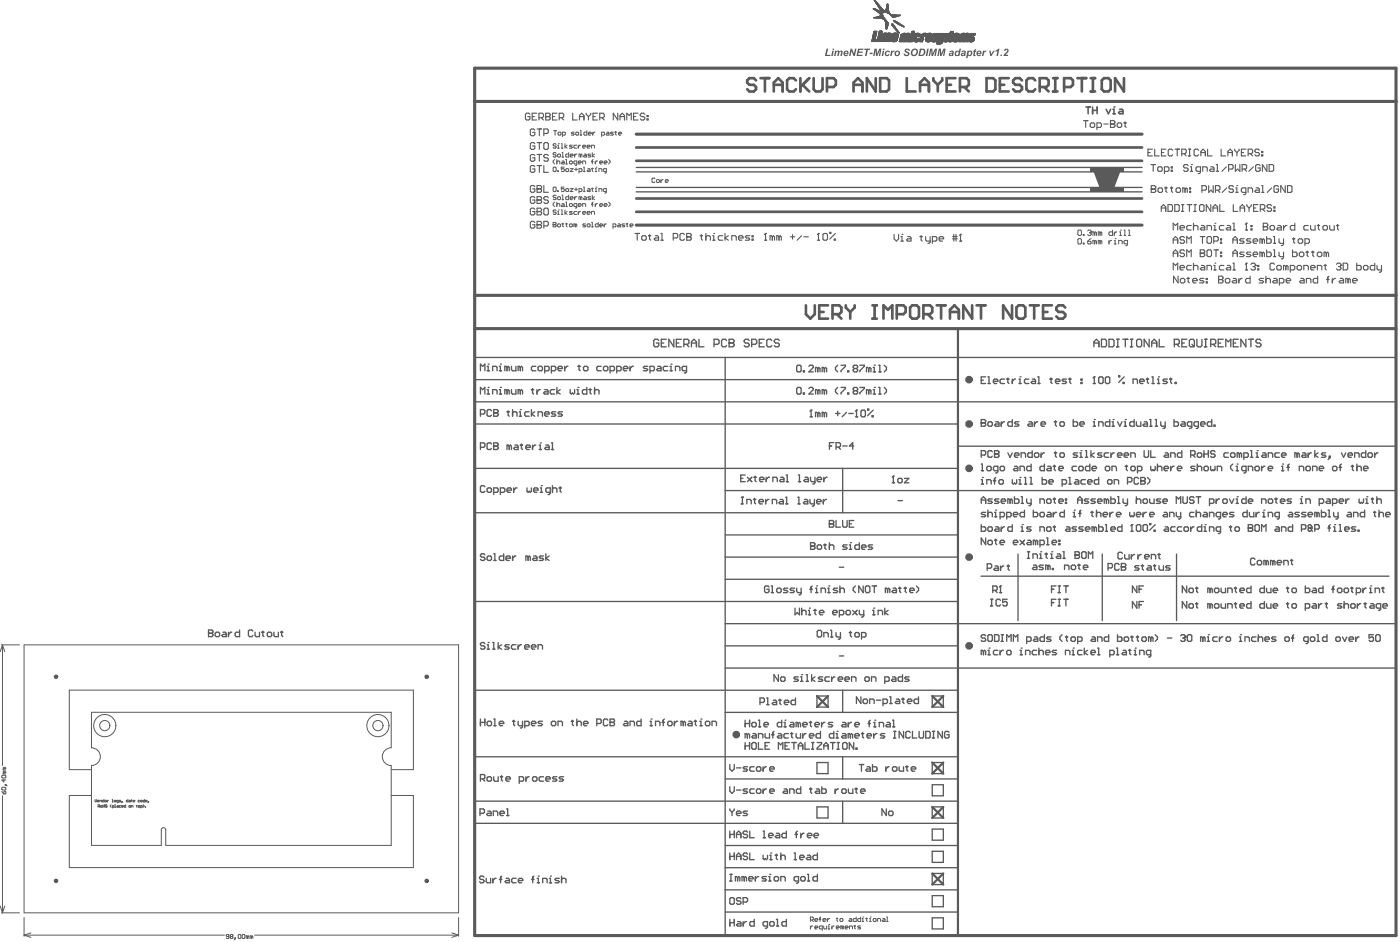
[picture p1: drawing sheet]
<svg xmlns="http://www.w3.org/2000/svg" width="1051mm" height="707mm" viewBox="0 0 1051 707" stroke-linecap="round" stroke-linejoin="round" font-family="sans-serif">
<g fill="#5a5a5a">
<path d="M818 141h25v3h-25z"/>
<path d="M818 126h25v3h-25z"/>
<path d="M821 129h20l-5 12h-11z"/>
</g>
<g fill="none" stroke="#5a5a5a" stroke-width=".75">
<path d="M655 7h2M656 7h2M656 13h7M656 13h8M656 0h1M656 1h1M657 8h2M657 1h1M657 2h1M657 8h3M658 3h1M658 14h6"/>
<path d="M658 8h2M658 13h5M658 8h9M658 9h9M658 4h2M659 9h8M659 4h1M659 5h1M659 12h4M659 5h2M659 10h4M659 6h2"/>
<path d="M660 6h1M660 12h3M660 10h3M660 6h2M660 10h2M660 7h2M660 14h4M660 7h3M661 11h1M661 12h2M661 7h2M661 8h2"/>
<path d="M661 8h6M662 14h2M663 14h1M663 9h-4M663 15h1M663 15h2M664 15h1M664 8h3M664 16h1M664 16h2M664 17h2M665 8h2"/>
<path d="M665 17h1M665 7h2M665 17h2M665 18h2M665 18h1M665 19h1M665 20h1M665 6h2M665 9h2M665 5h2M665 5h1M665 4h1"/>
<path d="M666 4h.1M666 10h2M666 3h.1M666 19h-1M667 18h-2M667 10h1M667 11h1M668 11h1M668 11h5M668 11h3M668 11h8M669 12h7"/>
<path d="M669 12h6M669 18h1M669 12h5M669 19h2M670 19h1M670 13h2M670 20h1M670 13h1M670 20h2M671 16h1M671 15h.1M671 16h2"/>
<path d="M672 17h1M672 17h2M672 13h-2M673 17h2M673 18h2M674 12h-5M674 18h2M675 19h2M676 19h1M676 19h2M677 20h1M654 30h6"/>
<path d="M654 31h6M654 30h7M655 29h2M655 30h6M655 28h2M655 27h2M655 26h2M655 26h3M655 25h3M656 25h2M656 24h2M656 23h2"/>
<path d="M657 29h-2M657 28h-2M657 27h-2M658 26h-3M658 25h-3M658 24h-2M659 29h2M659 28h2M659 27h2M659 26h2M659 25h3M659 26h10"/>
<path d="M660 24h2M660 23h2M660 25h1M660 23h1M661 31h2M661 30h-7M661 30h2M661 29h2M661 28h-2M661 28h2M661 27h-2M661 28h3"/>
<path d="M661 27h3M661 26h-2M662 27h2M662 25h-2M662 26h7M662 26h12M662 25h-3M662 24h-2M663 25h6M663 31h-9M663 30h-2M663 25h3"/>
<path d="M663 29h-2M663 31h2M663 31h3M664 28h-3M664 30h2M664 31h1M664 27h-2M664 29h2M664 28h2M664 25h1M664 27h2M665 21h1"/>
<path d="M665 22h.1M666 22h-1M666 30h-2M666 21h-1M666 25h2M666 29h-2M666 31h2M666 28h-2h2M666 28h-2M666 30h2M666 27h-2M666 30h5"/>
<path d="M666 29h5M666 29h8M667 29h7M667 28h7M667 27h-3M667 25h1M667 27h7M667 27h4M669 30h4M669 31h4M669 26h5M670 26h4"/>
<path d="M670 31h2M670 25h4M670 25h3M671 21h1M671 29h-5M671 25h2M671 27h-4M671 30h2M671 22h2M672 29h1M672 22h1M672 27v1"/>
<path d="M672 27h2M672 23h1M672 23h2M673 31h-4M673 23h1M673 30h-4M673 24h1M673 29h-1l-2 2M673 30h-7M674 24h.1M674 24h1M674 28h-7"/>
<path d="M674 25h1M675 31h2M675 30h2M675 29h2M676 29h2M676 28h2M676 27h2M676 26h7M677 26h6M677 25h6M677 31h-2M677 30h-2"/>
<path d="M677 31h3M678 25h2M678 28h-2M678 31h2M678 27h-2M678 20h.1M678 30h2M678 29h2M678 28h2M679 28h1M679 27h2M680 31h-3"/>
<path d="M680 30h-2M680 30h.1M680 29h-2M680 31h5M680 25h3M681 27h-2M681 30h4M681 30h2M681 29h4M681 29h2M681 28h4M681 28h2"/>
<path d="M681 27h5M681 27h2M682 31h-2h5M683 31h2M683 30h2M683 26h.1M683 29h2M683 27h-7M683 28h2M684 27h2M684 26h2M684 24h2"/>
<path d="M684 25h2M684 25h2l-2 1M685 23h1M685 31h-5M685 30h-4M685 29h-4M685 28h-4M685 29h3M685 30h3M685 30h8M685 30h5M685 30h7"/>
<path d="M686 29h2M686 28h2M686 31h4M686 27h-2M686 27h2M686 26h-2M686 31h3M686 26h5M686 25h-2h2M687 26h3M687 31h2M687 25h3"/>
<path d="M687 32h1M688 29h-3M688 28h-7M688 27h-5M688 29h2M688 30h2M688 27h-2M689 28h2M689 27h2M690 31h2M690 30h2M691 29h2"/>
<path d="M691 30h2M691 27h-2M691 28h2M691 27h-5M691 27h2M691 26h9M691 26h15M691 26h13M692 25h3M693 29h-2M693 25h2M693 28h-2"/>
<path d="M693 27h-2M694 27h3M694 29h3M694 30h2M694 30h28M694 30h21M695 29h2M695 28h2M695 30h8M695 31h8M695 27h2M695 31h4"/>
<path d="M695 31h3M696 31h2M696 25h3M696 32h1M697 29h-3M697 28h-2M697 30h3M697 29h3M697 29h2M697 27h-6M697 28h2M697 27h5"/>
<path d="M697 28h6M697 28h3M698 27h4M699 29h-2M699 31h3M699 26h-7M700 31h2M700 28h3M700 26h6M700 32h1M700 29h5M701 29h4"/>
<path d="M701 30h8M701 25h5M702 31h-3M703 31h1M703 31h-4M703 32h4M703 31h.1M703 33h4M703 33h3M703 28h-3M703 30h12M703 28h2"/>
<path d="M703 31h11M703 27h3M703 28h3M703 31h5M704 27h2M704 33h1M704 26h2M705 31h3M706 28h-3M706 27h-15M706 29h2M706 26h-15"/>
<path d="M706 33h-3M706 28h2M706 25h-5M706 25h-6M706 26h-6M706 28h6M706 27h5M707 26h13M707 25h2M707 26h8M708 31h-4M708 31h-3"/>
<path d="M708 31h4M708 31h3M708 28h-2M708 29h-2M709 29h-3M709 31h2M709 28h3M709 32h1M709 28h5M709 29h5M710 29h4M710 30h4"/>
<path d="M710 25h6M711 27h-5M712 31h2M712 28h2M712 27h3M713 32h.1M713 24h2M713 25h2M714 29h-4M714 31h-2M714 28h-2M715 29h2"/>
<path d="M715 30h2M715 29h7M715 28h7M715 30h7M715 31h4M715 27h2M715 31h3M715 24h-2M715 25h-6M716 25h-7M716 26h4M716 31h2"/>
<path d="M716 25h4M716 32h1M716 25h3M717 29h-2M717 27h-2M717 30h5M718 27h2M718 27h4M719 31h-4M719 31h2M719 29h3M719 31h3"/>
<path d="M720 27h-13M720 26h12M720 26h7M721 26h6M721 25h6M722 31h-3M722 25h5M722 29h-4M722 29h-7M722 28h-7M722 25h2M722 30h2"/>
<path d="M722 31h2M722 27h-4M722 29h2M722 29h3M722 27h-2M723 28h2M723 27h2M724 31h-2M724 30h-2M725 29h-3M725 25h2M725 31h6"/>
<path d="M725 31h2M725 28h-2M725 30h6M725 29h3M725 30h3M725 27h-2M725 29h2M725 28h2M725 28h6M725 27h5M726 27h4M727 31h3"/>
<path d="M727 29h-2M728 31h2M728 28h3M728 26h4M728 32h1M728 25h4M728 29h3M729 29h2M729 30h2M729 25h3M731 30h-6M731 31h-6"/>
<path d="M731 29h-2M732 27h-12M732 26h-4M1 484h14M2 484l2 5M2 484v90M2 484l-2 5M18 484h326v201h-326zM69 574v60h52v-11M69 561v-27h225v27M69 577h-17v-59h258v59h-16M294 574v60h-170v-11"/>
<path d="M2 597v88M69 597h-17v54h258v-54h-16M0 680l2 5M4 680l-2 5M1 685h14M18 688v14M23 700l-5 1M339 700l5 1M344 688v14M18 701l5 2M18 701h150M191 701h153"/>
<path d="M344 701l-5 2"/>
</g>
<g fill="none" stroke="#5a5a5a" stroke-width="1">
<path d="M477 129h380M477 126h380M477 144h380M477 141h380M356 268h692M544 268v434M356 285h363M356 301h692M356 318h363M719 335h329M356 351h363M632 351v34"/>
<path d="M544 368h504M356 385h363M544 418h175M544 401h175M764 416v49M827 416v49M883 416v49M544 435h175M736 432h306M356 451h363M544 468h504M544 484h175"/>
<path d="M356 518h363M544 501h504M632 518v16M544 534h175M613 522h8v8h-8zM700 522h8v8h-8zM356 568h363M613 572h8v8h-8zM632 568v16M700 572h8v8h-8zM544 584h175M700 589h8v8h-8z"/>
<path d="M356 618h363M356 601h363M613 605h8v9h-8zM632 601v17M700 605h8v9h-8zM544 634h175M700 622h8v8h-8zM700 639h8v8h-8zM544 651h175M700 655h8v9h-8zM544 668h175M700 672h8v8h-8z"/>
<path d="M544 684h175M700 688h8v9h-8z"/>
</g>
<path d="M356 51h692v651h-692zM356 76h692M477 101h380M477 169h380M356 222h692M356 247h692" fill="none" stroke="#5a5a5a" stroke-width="2.3"/>
<path d="M719 247v455M613 522l8 8M621 522l-8 8M700 522l8 8M708 522l-8 8M700 572l8 8M708 572l-8 8M700 605l8 9M708 605l-8 9M700 655l8 9M708 655l-8 9" fill="none" stroke="#5a5a5a" stroke-width="1.7"/>
<path d="M477 111h380M477 121h380M477 159h380M477 149h380" fill="none" stroke="#5a5a5a" stroke-width="2"/>
<path d="M401 167l-1-1h-1l-1 1v3l1 1h1l1-1v-1h-1M403 166v5h3v-1v-1h-3" fill="none" stroke="#5a5a5a" stroke-width=".85"/>
<circle cx="403" cy="169" r=".4" fill="#5a5a5a"/>
<path d="M401 148l-1-1h-1l-1 1v4l1 1h1l1-1v-2h-1M403 147v6h3v-1v-2h-3M403 166h3v1v2h-3M408 169h3v-2v-1h-3v5" fill="none" stroke="#5a5a5a" stroke-width=".85"/>
<circle cx="403" cy="150" r=".4" fill="#5a5a5a"/>
<path d="M403 139v5h3v-1v-1h-3M401 140l-1-1h-1l-1 1v3l1 1h1l1-1v-1h-1M403 147h3v1v2h-3M411 148v-1h-2l-1 2 1 1h2v2v1h-2l-1-1" fill="none" stroke="#5a5a5a" stroke-width=".85"/>
<circle cx="403" cy="142" r=".4" fill="#5a5a5a"/>
<g fill="none" stroke="#5a5a5a" stroke-width=".85">
<path d="M401 98l-1-1h-1l-1 1v3l1 1h1l1-1v-2h-1M403 97h3M405 97v5M401 108l-1-1h-1l-1 1v3l1 1h1l1-1v-1h-1M401 117l-1-1h-1l-1 1v3l1 1h1l1-1v-2h-1M403 107h3M403 116h3M405 107v5M405 116v5M408 100h3v-1v-1v-1h-3v5M409 107h2v1v3v1h-2l-1-1v-3zM411 117v-1h-2l-1 2h1h2v2v1h-2l-1-1"/>
<path d="M401 125l-1-1h-1l-1 1v3l1 1h1l1-1v-1h-1M403 139h3v1v2h-3M403 124h3M405 124v5M408 124v5h3M408 139v5h3"/>
</g>
<path d="M751 440v5M745 443h2l1-1v-2h-1h-2v5M747 443l1 2M750 445h2" fill="none" stroke="#5a5a5a" stroke-width="1"/>
<circle cx="751" cy="440" r=".5" fill="#5a5a5a"/>
<path d="M751 440h-1M743 450h2M743 455h2M744 450v5M751 450h-1h-2h-1v4l1 1h2l1-1M756 450h-4v2l2-1 2 1v2l-1 1h-2l-1-1" fill="none" stroke="#5a5a5a" stroke-width="1"/>
<g fill="none" stroke="#5a5a5a" stroke-width=".75">
<path d="M3 580l-1 1h2M3 577l-1 1h2M3 580h1M3 577h1M4 579h-1h-1l1 1M4 576h-1h-1l1 1M1 594l2 2M2 582h2v1l-2 1-1-1zM2 591h2v1l-2 1-1-1zM3 594h1v2h-1zM3 585v2l-2-2h3M4 589h.1"/>
<path d="M4 589l1 1"/>
</g>
<path d="M401 157l-1-1h-1l-1 1v3l1 1h1l1-1v-1h-1M403 156v5h3v-1v-1h-3" fill="none" stroke="#5a5a5a" stroke-width=".85"/>
<circle cx="403" cy="159" r=".4" fill="#5a5a5a"/>
<path d="M403 156h3v1v2h-3M409 156h2v1v3v1h-2l-1-1v-3z" fill="none" stroke="#5a5a5a" stroke-width=".85"/>
<path d="M417 158h-2l1 1 1 1v1l-2-1M418 159h1v2M418 161h2" fill="none" stroke="#5a5a5a" stroke-width=".75"/>
<circle cx="419" cy="158" r=".2" fill="#5a5a5a"/>
<path d="M421 158h1v3M424 158v3M426 159l-2 1 2 1M430 159h-2h-1l1 1h2l-1 1h-2M433 159h-2v2h2M434 159v2M436 159l-2 1M437 160h2v-1h-2l1 2h1M441 160h2l-1-1h-1v2h1M415 167v3h2v-1h-2M421 161h1M444 161v-2h2v2" fill="none" stroke="#5a5a5a" stroke-width=".75"/>
<circle cx="415" cy="169" r=".2" fill="#5a5a5a"/>
<g fill="none" stroke="#5a5a5a" stroke-width=".75">
<path d="M492 134h-1h-2v2l1 1 2-1M493 135h2l-1 2-1-1zM496 135v2M498 135l-2 1M499 136h2v-1h-2l1 2h1M416 140l1 1v2v1l-2-1v-2zM416 152l-1 1v1l1 1M417 147v-1l-2 1 1 1 1 1v1l-2-1M418 152v3M418 153h2v2M418 143l1 1zM419 148h2l-1 2-2-1z"/>
<path d="M422 146v4M422 150h1M422 153h1v2h-1l-1-1h1h1M423 140h-2v2l1-1 1 1v2l-2-1M425 152v3M425 155h1M425 141l2 1-1 2-1-1zM427 146v4h-2v-2h2M428 153h2l-1 2-2-1zM428 149h2v-1h-2v1l2 1M428 141h2l-2 3h2M431 148v2"/>
<path d="M431 142h2M432 141v2M433 155h-2v-1v-1h2v3h-1M433 148l-2 1M434 154h2v-1h-2v2h2M434 144h2l1-1-1-2h-2v4M436 148h-2v2M436 148v2M436 148h1v2M437 155v-2h2v2M438 140v4M438 144h1"/>
<path d="M438 148h2v2h-2v-1h2M441 141l2 1v2h-2v-1h2M443 148h-1h-1l2 1v1h-2M444 153h1M444 141h1M444 141v2l1 1M444 146v4M445 152h-1v3M446 148l-2 1 2 1M447 153v2M447 144h1M447 141v3"/>
<path d="M448 153l-1 1M450 154h2v-1h-2l1 2h1M453 154h3l-1-1h-2l1 2h1M457 152l1 1v1l-1 1M415 167h2v2h-2M419 168l2 1-1 1h-2zM422 168h1M422 167v3h1M425 168h1M425 167v3h1M428 168l2 1-1 1h-2zM432 169l-1-1v2"/>
<path d="M432 169v1M432 169v-1l1 1v1M439 168h-1l-1 1 2 1h-2M441 168l2 1-1 1h-1zM444 167v3M444 170h1M449 167v3h-2v-1v-1h2M450 169h2v-1l-2 1v1h2M453 168v2M455 168l-2 1M460 170h2v-2h-2v3M464 168l2 1v1h-2h-1l1-1h2"/>
<path d="M469 168h-2v1h1l1 1h-1h-1M470 168h1M471 167v3M473 169h2l-1-1-1 1v1h1"/>
</g>
<circle cx="447" cy="140" r=".2" fill="#5a5a5a"/>
<g fill="none" stroke="#5a5a5a" stroke-width=".75">
<path d="M415 126l1-1 1 1v2v1l-2-1zM418 128l1 1zM423 125h-2v2l1-1 1 1v2l-2-1M425 126l2 1-1 2-1-1zM428 126h2l-2 3h2M431 127h2M432 126v2M434 129h2l1-1-1-2h-2v4M438 125v4M438 129h1M441 126l2 1v2h-2v-1h2M444 126h1"/>
<path d="M444 126v2l1 1M447 129h1M447 126v3M449 144v-3h2l1 1v2M455 144h-2v-1v-2h2v3l-1 1"/>
</g>
<circle cx="447" cy="125" r=".2" fill="#5a5a5a"/>
<g fill="none" stroke="#5a5a5a" stroke-width=".75">
<path d="M416 120l-1 1v1l1 1M417 115v-1l-2 1 1 1 1 1v1l-2-1M417 108h-2l1 1 1 1v1h-2M418 120v3M418 111h2M418 109h1v2M419 116h2l-1 2-2-1zM422 114v4M422 118h1M425 120v3M427 114v4h-2v-2h2M428 117h2v-1h-2v1l2 1"/>
<path d="M431 116v2M433 116l-2 1M436 116h-2v2M436 116v2M436 116h1v2M438 116h2v2h-2v-1h2M443 116h-1h-1l2 1v1h-2M444 114v4M445 120h-1v3M446 116l-2 1 2 1M457 120l1 1v1l-1 1M418 121h2v2"/>
<path d="M422 121h1v2h-1l-1-1h1h1M425 123h1M428 121h2l-1 2-2-1zM433 123h-2v-1v-1h2v3h-1M434 122h2v-1h-2v2h2M437 123v-2h2v2M444 121h1M447 121v2M448 121l-1 1M449 129v-3h2l1 1v2M450 122h2v-1h-2v1l2 1M453 122h3l-1-1h-2l1 2h1"/>
<path d="M455 129h-2v-1v-2h2v3l-1 1"/>
</g>
<circle cx="419" cy="108" r=".2" fill="#5a5a5a"/>
<g fill="none" stroke="#5a5a5a" stroke-width=".75">
<path d="M415 98h3M417 98v3M419 99l2 1-1 1h-1zM431 99h-2v1h1l1 1h-1h-1M433 99l1 1v1h-2zM435 98h1v3M440 98v3h-1l-1-1 1-1h1M445 99v2M446 99l-1 1M455 99l2 1v1h-2v-1h2M460 99h-1l-1 1h2v1h-2M461 99h2"/>
<path d="M462 99v2h1M421 111h1M421 108h1v3M422 101h2v-2h-2v3M424 108v3M426 109l-2 1 2 1M430 109h-2h-1l1 1 2 1h-1h-2M433 109h-2v2h2M434 109v2M435 101h1M436 109l-2 1M437 110h2v-1h-2v2h2"/>
<path d="M441 110h2l-1-1h-1v2h1M441 100h3l-1-1-2 1 1 1h1M444 111v-2h2v2M451 101h2h1l-1-2h-2v3M464 100h2v-1l-2 1 1 1h1"/>
</g>
<g fill="none" stroke="#5a5a5a" stroke-width="1">
<path d="M670 357v5M670 362h1M646 523v5l-3-5v5M648 524h2l1 1v2l-1 1h-2v-1v-2zM653 528v-4h2l1 1v3M658 525h3M663 528h2l1-1v-2l-1-1h-2v5M668 528h1M668 523v5M673 524h1l1 1v3h-2l-1-1 1-1h2M677 524h1M678 524v3v1"/>
<path d="M681 526h3l-1-2h-1l-1 1v2l1 1h1M689 523v5h-2l-1-1v-2l1-1h2M645 573h3M646 573v5M651 575h1l1 1v2h-2h-1l1-1h2M655 573v5h2h1v-2l-1-1h-2M665 575v3M667 575h-1l-1 2M671 575h1l1 1v2h-1h-1h-1v-2zM675 575v3h1h2v-3M680 575h1M681 574v4"/>
<path d="M684 577h3l-1-2h-1l-1 1v2h1h1M665 607v5l-3-5v5M668 608h1l1 1v2l-1 1h-1l-1-1v-2z"/>
</g>
<circle cx="670" cy="357" r=".5" fill="#5a5a5a"/>
<path d="M670 357v1M675 359h1l1 1v1l-1 1h-1l-1-1v-1zM679 359h3l-3 3h3" fill="none" stroke="#5a5a5a" stroke-width="1"/>
<path d="M671 176v3l2 2 1-2v-3M676 177h1v4M676 181h2" fill="none" stroke="#5a5a5a" stroke-width=".85"/>
<circle cx="677" cy="176" r=".4" fill="#5a5a5a"/>
<g fill="none" stroke="#5a5a5a" stroke-width=".85">
<path d="M681 177h2l1 1v3h-3l-1-1 1-1h3M690 177h2M691 177v3l1 1M695 177v3v1h3M698 177v5l-2 1M705 179h3l-1-2h-1l-1 1v2l1 1h1M715 177h3M715 179h3M716 176v5M717 176v5M721 176v5M700 181h2l1-1v-2l-1-1h-2v6"/>
<path d="M720 181h2"/>
</g>
<circle cx="721" cy="176" r=".4" fill="#5a5a5a"/>
<path d="M721 176l-1 1" fill="none" stroke="#5a5a5a" stroke-width=".85"/>
<g fill="none" stroke="#5a5a5a" stroke-width="1">
<path d="M771 414h2M771 419h2M772 414v5M775 419v-3h3v3M780 419h2M780 416h1v3M741 426h2l1-1v-1l-1-1h-2v5M747 425h1h1v3h-2l-1-1 1-1h2M751 425v3M753 425h-1l-1 1M756 425h1M757 424v3v1"/>
<path d="M792 440h-3v5M794 440h2M795 440v5M798 440h4M800 440v5M789 442h2M789 452h2M792 450h-3v5M794 445h2M794 450h2M794 455h2M795 450v5"/>
<path d="M798 450h4M800 450v5"/>
</g>
<circle cx="781" cy="414" r=".5" fill="#5a5a5a"/>
<path d="M784 416h2M785 415v3l1 1M788 416h1v3M788 419h2" fill="none" stroke="#5a5a5a" stroke-width="1"/>
<circle cx="789" cy="414" r=".5" fill="#5a5a5a"/>
<path d="M793 416h2h1v3h-3v-1v-1h3M798 419h1M798 414v5M807 414v5h2l1-1-1-2h-2" fill="none" stroke="#5a5a5a" stroke-width="1"/>
<circle cx="807" cy="416" r=".5" fill="#5a5a5a"/>
<g fill="none" stroke="#5a5a5a" stroke-width="1">
<path d="M674 376h3M807 414h2l1 1-1 1h-2M813 414h1l1 1v3l-1 1h-1l-1-1v-3zM817 419v-5l1 2 2-2v5M776 424h1l1 1v2h-2l-1-1h1h2M783 424h-2l-1 1 3 1-1 1h-2M786 425l-1-1v3M786 425v2M786 425l1-1 1 1v2M790 426h1v1h-1zM799 427v-3h2l1 1v2M805 424h1l1 1v1l-1 1h-1l-1-1v-1z"/>
<path d="M809 424h1M810 423v3v1M813 426h3l-1-2h-1l-1 1v1l1 1h1M853 440v5l-3-5v5M858 440h-3v5M853 451v5l-3-5v5M855 442h1M855 454h1M858 451h-3v5M156 473v5h3l1-1-1-2h-3"/>
</g>
<g fill="none" stroke="#5a5a5a" stroke-width=".75">
<path d="M71 600l1 2 1-2M78 600v2h-1v-1l1-1M84 600v2M96 600v2h-1v-1l1-1M109 600v2h-1l-1-1 2-1M73 601h1v-1l-1 1v1h1M74 605h1v-1h-1v2M74 605l1 1M75 602v-2l1 1v1M76 604l1 1-1 1-1-1zM77 604v2M77 605h1"/>
<path d="M78 604v2M79 600l1 1v1l-1-1zM80 604h-1l1 1v1l-1-1M80 600v2M81 600l-1 1M83 604v2M84 602h1M84 606l1-1v-1h-1v2M86 600l1 1v1l-1-1zM86 604v2M86 606h1M88 604l1 1v1h-1v-1h1"/>
<path d="M89 602l-2-1 1-1h1v2h-1M90 600l1 1-1 1-1-1zM91 604l-2 1 1 1h1M91 605h2l-1-1-1 1 1 1M91 601l1 1zM92 602h-1M94 604v2h-1v-1l1-1M97 600l1 1v1h-1v-1h1M97 604l1 1v1l-1-1zM98 600h1M99 606v-2l1 1v1M99 600v2"/>
<path d="M100 601h1v-1l-1 1v1h1M102 604h1M103 604v2M104 604l1 1v1l-1-1zM105 600l-1 1v1h1M106 606l1-1v-1h-1v2M106 600l1 1-1 1-1-1zM107 604h1l-1 2M109 605v1zM109 601h1v-1l-1 1v1h1M111 601l1 1zM112 602h-1"/>
<path d="M172 702h-2v-1h2v2l-1 1-1-1M173 702v1v1l2-1-1-1M173 702v-1h2l-1 1M173 702h1M176 703l1 1zM177 704l-1 1M179 701h2l-1 3-1-1zM182 701h2l-1 3-1-1zM186 702h-1v2M186 702v2M186 702h1v2M189 702h-1v2"/>
<path d="M189 702v2M189 702h1v2"/>
</g>
<circle cx="156" cy="475" r=".5" fill="#5a5a5a"/>
<g fill="none" stroke="#5a5a5a" stroke-width="1">
<path d="M156 473h3h1l-1 2h-3M162 474h2l1 1v2l-1 1h-2l-1-1v-2zM167 474h2l1 1v3h-3l-1-1 1-1h3M171 474v4M174 474h-1l-2 2M180 473v5h-3l-1-1v-2l1-1h3M190 473h-1h-2h-1v4l1 1h2l1-1M191 474v3l1 1h3v-4M196 474h2M197 473v4l1 1M201 474h2l1 1v2l-1 1h-2v-1v-2zM206 474v3v1h3v-4"/>
<path d="M211 474h1M211 473v4l1 1M548 656h1M549 656v5M553 658h-1v3M553 658v3M553 658h1h1v3M558 658h-1v3M558 658v3M558 658h1h1v3M562 659h3l-1-1h-1h-1v2l1 1h1M567 658v3"/>
<path d="M569 658h-1l-1 1M575 658h-2h-1l3 2-1 1h-2M577 658h1v3M548 661h1M577 661h1"/>
</g>
<circle cx="578" cy="656" r=".5" fill="#5a5a5a"/>
<g fill="none" stroke="#5a5a5a" stroke-width="1">
<path d="M361 311h2l1-1v-2l-1-1h-2v5M369 308l-1-1h-2v1v3v1h2l1-1M371 307v5h2l1-1-1-1h-2M556 359h2M559 356h-3v5h3M561 358l3 3M564 358l-3 3M566 358h1M567 357v3v1M570 360h3l-1-2h-1l-1 1v1l1 1h1M575 358v3M577 358l-2 2"/>
<path d="M586 358h1l1 1v2h-2l-1-1h1h2M590 356h1v5M599 356h1v5M604 358h2l1 1v2h-3l-1-1h1h3M608 358v2l1 1h3M612 358v4l-2 1M613 360h4l-1-2h-2l-1 1v1l1 1h2M618 358v3M621 358h-1l-2 2M580 361v-3h2l1 1v2M590 361h2M599 361h2"/>
<path d="M570 527h3l1-1v-2h-1h-3v5M575 524h1v5M575 529h2M580 525h2l1 1v3h-3l-1-1 1-1h3M584 525h2M585 524v4l1 1M589 527h3l-1-2h-2v1v2v1h2M597 524v5h-3v-1v-2v-1h3M548 573v4l1 1 2-1v-4M553 576h3M561 575h-3v1l3 2h-1h-2M566 575h-3v1v2h3"/>
<path d="M568 575h2l1 1v2h-1h-2v-2zM573 575v3M575 575h-1l-1 2M578 577h3l-1-2h-2v1v2h2M360 610h3l1-1v-1l-1-1h-3v5M366 608h2l1 1v3h-3l-1-1 1-1h3M370 612v-4h3v1v3M375 610h3v-2h-2l-1 1v2l1 1h2M380 612h2M380 607h1v5M548 607v1l1 1M549 609v3"/>
<path d="M551 607v1l-2 1M553 610h3l-1-2h-2v1v2v1h2M561 608h-3v1l3 2-1 1h-2M582 658h1h1v2l-1 1h-1l-1-1v-2zM602 658h1h1v2l-1 1h-1l-1-1v-2zM606 656h1v5M613 656v5h-2l-1-1v-2h1h2M586 661v-3h2h1v3M599 661h-2l-1-1v-2h1h2v4l-1 1M606 661h2"/>
</g>
<circle cx="371" cy="310" r=".5" fill="#5a5a5a"/>
<path d="M371 307h2l1 1-1 2h-2M380 309h2M381 308v3l1 1M385 310v-1h2l1 1v2M385 307v5M390 309v3M390 312h1" fill="none" stroke="#5a5a5a" stroke-width="1"/>
<circle cx="390" cy="307" r=".5" fill="#5a5a5a"/>
<path d="M361 278v-5l1 2 2-2v5M366 278h1M366 275v3M397 309h-2l-1 1v1l1 1h2M399 307v5M401 309l-2 2 2 1M404 312v-3h2l1 1v2M409 311h3l-1-2h-1l-1 1v1l1 1h1M417 309h-2l-1 1 3 1-1 1h-2M422 309h-2l-1 1 3 1-1 1h-2" fill="none" stroke="#5a5a5a" stroke-width="1"/>
<circle cx="366" cy="273" r=".5" fill="#5a5a5a"/>
<path d="M370 278v-3h2l1 1v2M375 275v3M375 278h1" fill="none" stroke="#5a5a5a" stroke-width="1"/>
<circle cx="375" cy="273" r=".5" fill="#5a5a5a"/>
<g fill="none" stroke="#5a5a5a" stroke-width="1">
<path d="M380 276l-1-1v3M380 276v2M380 276l1-1 1 1v2M384 275v2l1 1h2v-3M390 276l-1-1v3M390 276v2M390 276l1-1 1 1v2M402 275h-2l-1 1v1l1 1h2M405 275h1l1 1v1l-1 1h-1l-1-1v-1zM409 278h2l1-1v-1l-1-1h-2v5M414 278h2l1-1v-1l-1-1h-2v5M419 276h3l-1-1h-1l-1 1v1l1 1h1"/>
<path d="M424 275v3M426 275h-1l-1 1M434 275h1M435 274v3v1M439 275h1l1 1v1l-1 1h-1l-1-1v-1zM451 275h-2l-1 1v1l1 1h2M454 275h1l1 1v1l-1 1h-1l-1-1v-1zM458 278h2l1-1v-1l-1-1h-2v5M463 278h2l1-1v-1l-1-1h-2v5M468 276h3l-1-1h-1l-1 1v1l1 1h1M473 275v3M475 275h-1l-1 1"/>
<path d="M486 275h-2l-1 1h1h1l1 1-1 1h-2M488 278h2l1-1v-1l-1-1h-2v5M494 275h1l1 1v2h-2l-1-1 1-1h2M501 275h-2l-1 1v1l1 1h2M503 275h1v3M503 278h1"/>
</g>
<circle cx="504" cy="273" r=".5" fill="#5a5a5a"/>
<path d="M507 278v-3h2l1 1v2M515 278h-2l-1-1v-1l1-1h2v4l-1 1" fill="none" stroke="#5a5a5a" stroke-width="1"/>
<path d="M476 175h4M478 175v5M482 177h2l1 1v1l-1 1h-2v-1v-1zM487 177h1M487 176v3l1 1M492 177h1l1 1v2h-2l-1-1h1h2M496 175h1v5M505 179h3l1-1v-2l-1-1h-3v5M514 176l-1-1h-2l-1 1v3l1 1h2l1-1M515 175v5h3l1-1-1-1h-3M496 180h2" fill="none" stroke="#5a5a5a" stroke-width=".85"/>
<circle cx="515" cy="178" r=".4" fill="#5a5a5a"/>
<path d="M515 175h3l1 1-1 2h-3M525 177h2M526 176v3l1 1M530 178l1-1h1l1 1v2M530 175v5M535 177h1v3M535 180h1" fill="none" stroke="#5a5a5a" stroke-width=".85"/>
<circle cx="536" cy="175" r=".4" fill="#5a5a5a"/>
<path d="M542 177h-2l-1 1v1l1 1h2M544 175v5M547 177l-3 2 3 1M554 179h4l-1-2h-2l-1 1v1l1 1h2M563 177h-3l-1 1 4 1-1 1h-3M564 177h1v1h-1zM564 179h1v1h-1zM574 175v5M549 180v-3h3l1 1v2M574 180h1" fill="none" stroke="#5a5a5a" stroke-width=".85"/>
<circle cx="574" cy="175" r=".4" fill="#5a5a5a"/>
<g fill="none" stroke="#5a5a5a" stroke-width=".85">
<path d="M574 175v1M580 178l-2-1v3M580 178v2M580 178v-1l1 1v2M585 178l-2-1v3M585 178v2M585 178v-1l1 1v2M593 178h3M595 176v3M602 177l-4 3M603 178h4M614 175v5"/>
<path d="M613 180h2"/>
</g>
<circle cx="614" cy="175" r=".4" fill="#5a5a5a"/>
<path d="M398 86l-1-1h-2l-1 1v3l1 1h2l1-1v-2h-2M399 87h2M403 85h-4v5h4M404 88h3l1-1v-1l-1-1h-3v5M406 88l2 2M410 85v5h2l1-1-1-2h-2M614 175l-1 1M618 175h2l1 1v3l-1 1h-2v-1v-3zM623 174v1zM626 179h1v1h-1zM627 175l-4 4" fill="none" stroke="#5a5a5a" stroke-width=".85"/>
<circle cx="410" cy="87" r=".4" fill="#5a5a5a"/>
<g fill="none" stroke="#5a5a5a" stroke-width=".85">
<path d="M410 85h2l1 1-1 1h-2M415 87h1M418 85h-3v5h3M420 88h2l1-1v-1l-1-1h-2v5M421 88l2 2M430 85v5h3M435 87h3M435 90v-3l2-2 1 2v3M440 85v1l2 1M442 87v3M443 85v1l-1 1M445 87h2"/>
<path d="M448 85h-3v5h3M450 88h3v-1v-1v-1h-3v5M452 88l1 2M464 85v5l-4-5v5M465 87h4M465 90v-3l2-2 2 2v3M470 90v-5l2 2 2-2v5M475 87h2M479 85h-4v5h4M484 86l-1-1h-2l-1 2h1h2l1 2-1 1h-2l-1-1M486 87h.1M486 89v1z"/>
</g>
<g fill="none" stroke="#5a5a5a" stroke-width="1">
<path d="M891 440v5l-4-5v5M939 440v5h-3l-1-1v-2l1-1h3M949 440v5h-3l-1-1v-2l1-1h3M980 440v5h2l1-1v-2l-1-1h-2M993 440v5h-3l-1-1v-2l1-1h3M1001 440h-1v5M893 441h2l1 1v2l-1 1h-2l-1-1v-2zM897 441h2M898 440v4l1 1M908 442l-2-1v4M908 442v3M908 442l1-1 1 1v3"/>
<path d="M912 441h2l1 1v2l-1 1h-2l-1-1v-2zM916 441v3l1 1h3v-4M921 445v-4h3l1 1v3M926 441h2M927 440v4l1 1M930 443h4l-1-2h-2l-1 1v2l1 1h2M950 441v3l1 1h3v-4M955 443h4l-1-2h-2l-1 1v2l1 1h2M965 441h2M966 440v4l1 1M970 441h2l1 1v2l-1 1h-2v-1v-2zM985 441h2l1 1v3h-3v-1v-1h3"/>
<path d="M999 442h2M1004 441h2l1 1v2l-1 1h-2v-1v-2zM1009 441h2l1 1v2l-1 1h-2v-1v-2zM1014 441h1M1014 440v4l1 1M1018 445h2l1-1v-2l-1-1h-2v5M1023 441v4M1025 441h-1l-1 2M1028 445h1M1028 441h1v4"/>
</g>
<circle cx="1029" cy="440" r=".5" fill="#5a5a5a"/>
<g fill="none" stroke="#5a5a5a" stroke-width="1">
<path d="M842 415l-1-1h-1l-1 1v3l1 1h1l1-1M844 416v2l1 1h2v-3M849 416v3M851 416l-2 2M854 416v3M856 416l-2 2M859 418h3l-1-2h-1l-1 1v1l1 1h1M864 419v-3h2l1 1v2M869 416h2M870 415v3l1 1M942 420l-1-1h-2l-1 1v3l1 1h2l1-1M969 420v3l1 1"/>
<path d="M831 426h3l1-1v-1l-1-1h-3v5M840 424l-1-1h-2l-1 1v3l1 1h2l1-1M841 423v5h3l1-1-1-2h-3M944 420h2l1 1v2l-1 1h-2l-1-1v-2zM950 421l-2-1v4M950 421v3M950 421l1-1 1 1v3M955 421l-2-1v4M955 421v3M955 421l1-1 1 1v3M958 422h4l-1-2h-2l-1 1v2l1 1h2M963 424v-4h3l1 1v3"/>
<path d="M968 420h2M1032 445v-4h2l1 1v3M1037 441h2M1038 440v4l1 1"/>
</g>
<circle cx="841" cy="425" r=".5" fill="#5a5a5a"/>
<path d="M841 423h3l1 1-1 1h-3M855 424h-3l-1 1 4 2-1 1h-3M856 424h2M857 424v3l1 1M861 424h2l1 1v3h-3v-1v-1h3M866 424h1M866 424v3l1 1M870 424v3l1 1h2v-4M878 424h-2l-1 1 3 2-1 1h-2" fill="none" stroke="#5a5a5a" stroke-width="1"/>
<path d="M894 199h-3v1v2h3M896 200v-1h2l1 1v2M896 197v5M902 199h1l1 1v2h-2h-1l1-1h2M911 199h1v3M880 202v-5l2 2 2-2v5M885 201h4l-1-2h-2l-1 1v2h1h2M906 202v-3h2l1 1v2M911 202h1" fill="none" stroke="#5a5a5a" stroke-width=".85"/>
<circle cx="912" cy="197" r=".4" fill="#5a5a5a"/>
<path d="M918 199h-2l-1 1v2h1h2M921 199h2v1v2h-2h-1l1-1h2M925 197h1v5M935 197v5M925 202h2M934 202h2" fill="none" stroke="#5a5a5a" stroke-width=".85"/>
<circle cx="935" cy="197" r=".4" fill="#5a5a5a"/>
<path d="M935 197l-1 1M939 198l1-1h1l1 2" fill="none" stroke="#5a5a5a" stroke-width=".85"/>
<circle cx="942" cy="199" r=".4" fill="#5a5a5a"/>
<g fill="none" stroke="#5a5a5a" stroke-width=".85">
<path d="M940 200h1M941 200l1 1-1 1h-1h-1M942 199l-1 1M944 199h1v1h-1zM956 198v-1h-2l-1 1v4h1h2M959 199h2v1v2h-2h-1v-2zM965 200l-2-1v3M965 200v2M965 200l1-1 1 1v2M974 199h2l1 1v2h-1h-2h-1v-2zM994 199h1M994 198v4h1"/>
<path d="M1003 198l1-1h1l1 2M944 202h1h-1zM968 202h3h1v-2l-1-1h-3v5M978 202v-3h3l1 1v2M983 201h4l-1-2h-2l-1 1v2h1h2M989 202v-3h2l1 1v2"/>
</g>
<circle cx="1006" cy="199" r=".4" fill="#5a5a5a"/>
<g fill="none" stroke="#5a5a5a" stroke-width=".85">
<path d="M880 193v-4l2-2 2 2v4M880 190h4M889 188l-1-1h-2l-1 1 1 2h2l1 1-1 2h-2l-1-1M891 193v-6l1 2 2-2v6M901 187v6h2l1-1-1-2h-2M1005 200h.1M1005 200l1 1-1 1h-1h-1M1006 199l-1 1M1008 197h2l1 1v4h-1h-2zM1018 197v5h3v-2v-1h-3M1024 199h2l1 1v2h-1h-2h-1v-2zM1032 197v5h-3h-1v-2l1-1h3"/>
<path d="M1033 199v3h1h3M1037 199v4l-2 1"/>
</g>
<circle cx="901" cy="190" r=".4" fill="#5a5a5a"/>
<g fill="none" stroke="#5a5a5a" stroke-width=".85">
<path d="M880 173v-6l2 2 2-2v6M880 180h4M885 171h4l-1-2h-2l-1 1v2l1 1h2M889 178l-1-1h-2l-1 1 1 2h2l1 1-1 2h-2l-1-1M894 169h-3v1v2v1h3M896 170v-1h2l1 1v3M896 167v6M901 177h3M902 169h1l1 1v3h-2l-1-1 1-1h2M902 177v6M906 173v-4h2l1 1v3M907 177h1l1 1v4l-1 1h-1l-1-1v-4z"/>
<path d="M911 173h1M911 169h1v4M916 179h1v1h-1zM925 180h4M934 179h-3l-1 1 1 1h2l1 1-1 1h-3M939 179h-3l-1 1 1 1h2l1 1-1 1h-3M947 180l-2-1v4M947 180v3M947 180l1-1 1 1v3M951 177v6h2l1-1v-2l-1-1h-2M956 177v6M960 179v3l1 1h2"/>
<path d="M963 179v4l-2 1M970 179h2M971 178v4l1 1M975 179h2l1 1v2l-1 1h-2l-1-1v-2zM880 183v-4l2-2 2 2v4M891 183v-6l1 2 2-2v6M901 187h2l1 1-1 2h-2M907 187h1l1 1v4l-1 1h-1l-1-1v-4zM911 187h3M911 181h2l1-1v-2l-1-1h-2v6M912 187v6M916 189h1v1h-1z"/>
<path d="M916 192h1v1h-1zM916 182h1v1h-1zM925 190h4M925 183v-4l2-2 2 2v4M925 193v-4l2-2 2 2v4M934 189h-3l-1 1 1 1h2l1 1-1 1h-3M939 189h-3l-1 1 1 1h2l1 1-1 1h-3M940 191h4l-1-2h-2l-1 1v2l1 1h2M940 181h4l-1-2h-2l-1 1v2l1 1h2M947 190l-2-1v4M947 190v3M947 190l1-1 1 1v3"/>
<path d="M951 187v6h2l1-1v-2l-1-1h-2M956 187v6M956 193h1M956 183h1M960 189v3l1 1h2M963 189v4l-2 1M970 187v6h2l1-1v-2l-1-1h-2M976 189h2v1v2v1h-2l-1-1v-2zM979 183h3l1-1v-2l-1-1h-3v5M980 189h2M981 188v4l1 1M984 189h2"/>
<path d="M985 188v4l1 1M989 189h2l1 1v2l-1 1h-2v-1v-2zM995 190l-1-1v4M995 190v3M995 190l1-1 1 1v3"/>
</g>
<circle cx="912" cy="167" r=".4" fill="#5a5a5a"/>
<path d="M918 169h-2l-1 1v2l1 1h2M921 169h2v1v3h-2l-1-1 1-1h2M925 173h2M925 167h1v6M934 173h2M935 167v6" fill="none" stroke="#5a5a5a" stroke-width=".85"/>
<circle cx="935" cy="167" r=".4" fill="#5a5a5a"/>
<path d="M935 167l-1 1M939 169h1v1h-1zM939 172h1v1h-1zM948 167v6h3v-1v-2h-3" fill="none" stroke="#5a5a5a" stroke-width=".85"/>
<circle cx="948" cy="170" r=".4" fill="#5a5a5a"/>
<g fill="none" stroke="#5a5a5a" stroke-width=".85">
<path d="M948 167h3v1v2h-3M954 169h2v1v2v1h-2l-1-1v-2zM959 169h2v1v3h-2l-1-1 1-1h2M963 169v4M966 169h-1l-2 2M972 167v6h-3l-1-1v-2l1-1h3M982 169h-3l-1 1v2l1 1h3M983 169v3l1 1h3v-4M989 169h1M989 168v4l1 1M994 169h1l1 1v2l-1 1h-1l-1-1v-2zM998 169v3l1 1h2v-4"/>
<path d="M1003 169h2M1004 168v4l1 1"/>
</g>
<path d="M810 173h1h1v3l-1 1h-1l-1-1v-3zM813 176h1v1h-1zM816 173h1h1l1 1" fill="none" stroke="#5a5a5a" stroke-width=".75"/>
<circle cx="819" cy="174" r=".3" fill="#5a5a5a"/>
<g fill="none" stroke="#5a5a5a" stroke-width=".75">
<path d="M818 175h.1M818 175h1l-1 2h-1l-1-1M819 174l-1 1M821 175l-1-1v3M821 175v2M821 175l1-1 1 1v2M825 175l-1-1v3M825 175v2M825 175l1-1 1 1v2M835 173v4h-2l-1-1v-1l1-1h2M836 174v3M838 174l-2 1"/>
<path d="M840 177h1M840 174h1v3"/>
</g>
<circle cx="841" cy="173" r=".3" fill="#5a5a5a"/>
<g fill="none" stroke="#5a5a5a" stroke-width=".75">
<path d="M810 179h1l1 1v2l-1 1h-1l-1-1v-2zM819 179l-3 2M843 177h2M843 173h1v4M847 177h1M847 173v4M813 182h1v1h-1zM816 181h2l1 1-1 1h-1l-1-1zM821 181l-1-1v3M821 181v2M821 181l1-1 1 1v2M825 181l-1-1v3"/>
<path d="M825 181v2M825 181l1-1 1 1v2M832 180v3M834 180l-2 2M836 183h1M836 180h1v3"/>
</g>
<circle cx="837" cy="179" r=".3" fill="#5a5a5a"/>
<path d="M839 183v-3h2l1 1v2M846 183h-2l-1-1v-1l1-1h2v4h-1" fill="none" stroke="#5a5a5a" stroke-width=".75"/>
<path d="M864 139v5h2l1-1-1-1h-2" fill="none" stroke="#5a5a5a" stroke-width=".85"/>
<circle cx="864" cy="142" r=".4" fill="#5a5a5a"/>
<g fill="none" stroke="#5a5a5a" stroke-width=".85">
<path d="M864 139h2l1 1-1 2h-2M907 139v5l2-1 1 1v-5M870 141h2v1v1v1h-2l-1-1v-1zM874 141h2M875 140v3l1 1M878 141h2M879 140v3l1 1M883 141h2l1 1v1l-1 1h-2v-1v-1zM889 142l-1-1v3M889 142v2M889 142l1-1 1 1v2M893 141v1z"/>
<path d="M893 143v1zM902 143h2l1-1v-2l-1-1h-2v5M912 143h3v-1v-2v-1h-3v5M914 143l1 1M921 141l-4 3M926 140l-1-1h-2l-1 1 1 2h2l1 1-1 1h-2l-1-1M927 144h2M927 141h1v3"/>
</g>
<circle cx="928" cy="139" r=".4" fill="#5a5a5a"/>
<g fill="none" stroke="#5a5a5a" stroke-width=".85">
<path d="M864 123h3M865 123v6M870 125h1l1 1v2l-1 1h-1l-1-1v-2zM874 129h2l1-1v-2l-1-1h-2v5M879 128h1v1h-1zM879 125h1v1h-1zM892 124l-1-1h-2l-1 2 1 1h2l1 2-1 1h-2l-1-1M893 129h2M893 125h1v4M947 139h1v5M964 139v5l-3-5v5M966 139h3l1 1v3l-1 1h-3z"/>
<path d="M935 144h-3v-1v-1v-1h3v4l-2 1M937 144v-3h2l1 1v2M942 141h2l1 1v2h-3v-1h3M947 144h1M954 141l-3 3M959 140v-1h-2l-1 1v3l1 1h2v-1v-1h-1"/>
</g>
<circle cx="894" cy="123" r=".4" fill="#5a5a5a"/>
<g fill="none" stroke="#5a5a5a" stroke-width=".85">
<path d="M813 91h3M815 91v5M819 92h2v1v2v1h-2l-1-1v-2zM823 96h3l1-1v-2l-1-1h-3v5M828 93h4M833 91v5h3l1-1-1-2h-3M861 114h2M865 112h-4v5h4M866 112v5h4M872 114h1M875 112h-3v5h3M880 113l-1-1h-2v1v3v1h2l1-1"/>
<path d="M882 112h3M883 112v5M887 115h2l1-1v-1l-1-1h-2v5M888 115l2 2M892 112h2M892 117h2M893 112v5M899 113v-1h-2l-1 1v3l1 1h2v-1M901 114h4M901 117v-3l2-2 2 2v3M906 112v5h4M916 112v5h4"/>
<path d="M921 117v-3l2-2 2 2v3M921 114h4M926 112v1l2 1M928 114v3M930 112v1l-2 1M932 114h1M935 112h-3v5h3M937 115h2l1-1v-1l-1-1h-2v5M938 115l2 2M945 113l-1-1h-1l-1 1 1 1h1l1 1-1 2h-1l-1-1M947 116h1v1h-1zM947 114h1h-1z"/>
<path d="M901 129h-3l-1-1v-2l1-1h3v4l-2 1M903 129v-4h2l1 1v3M908 125h2l1 1v3h-3v-1v-1h3M913 129h1M913 123h1v6M920 125l-3 4M922 127h3v-1v-2v-1h-3v6M927 123v6l2-2 1 2v-6M932 127h3v-1v-2v-1h-3v6M934 127l1 2M941 125l-4 4M946 124l-1-1h-2l-1 1v4l1 1h2l1-1v-2h-2"/>
<path d="M951 123v6l-4-6v6M952 123h3l1 1v4l-1 1h-3z"/>
</g>
<circle cx="833" cy="93" r=".4" fill="#5a5a5a"/>
<path d="M833 91h3h1l-1 2h-3M839 92h2l1 1v2l-1 1h-2l-1-1v-2zM843 92h2M844 91v4l1 1" fill="none" stroke="#5a5a5a" stroke-width=".85"/>
<path d="M815 80h3M817 80v5M820 80v5M820 83h3M823 80v5M830 82l2 3 1-3M835 85h2M835 82h1v3" fill="none" stroke="#5a5a5a" stroke-width="1.2"/>
<circle cx="836" cy="80" r=".6" fill="#5a5a5a"/>
<path d="M840 82h2l1 1v2h-3l-1-1h1h3" fill="none" stroke="#5a5a5a" stroke-width="1.2"/>
<path d="M548 640v5M551 640v5M563 640v5h3M548 642h3M553 642h3M553 645v-3l1-2 2 2v3M561 641l-1-1h-2v1v1h2l1 1-1 2h-2v-1M573 642v2v1l1-1 1 1 1-1v-2M578 645h1M578 642v3" fill="none" stroke="#5a5a5a" stroke-width="1"/>
<circle cx="578" cy="640" r=".5" fill="#5a5a5a"/>
<g fill="none" stroke="#5a5a5a" stroke-width="1">
<path d="M364 483l-1-1h-2v1v1h2l1 1-1 2h-2v-1M366 487h1M366 484v3M361 584h2l1-1v-1l-1-1h-2v5M362 584l2 2M366 583h2h1v2l-1 1h-2v-1v-2zM371 583v2v1h3v-3M375 583h2M376 582v3l1 1M380 584h3l-1-1h-2v2v1h2M390 586h2l1-1v-2h-1h-2v5M395 583v3"/>
<path d="M397 583h-1l-1 1M400 583h2h1v2l-1 1h-2v-1v-2zM408 583h-3v2v1h3M410 584h3l-1-1h-2v2v1h2M418 583h-3v1h2l1 1-1 1h-2M423 583h-3l3 2-1 1h-2M548 590v3l1 2 2-2v-3M553 593h3M561 592h-3v1l3 1-1 1h-2M566 592h-3v1v1v1h3M568 592h2l1 1v1l-1 1h-2v-1v-1zM573 592v3"/>
<path d="M575 592h-1l-1 1M578 593h3l-1-1h-2v1v1v1h2M588 592h2l1 1v2h-3v-1v-1h3M593 595v-3h2l1 1v2M601 590v5h-3v-1v-1v-1h3M608 592h1M608 591v3l1 1M613 592h1l1 1v2h-2l-1-1 1-1h2M617 590v5h2l1-1v-1l-1-1h-2M627 592v3M629 592h-1l-1 1M632 592h2l1 1v1l-1 1h-2v-1v-1z"/>
<path d="M637 592v2v1h3v-3M642 592h1M642 591v3l1 1M646 593h3l-1-1h-1l-1 1v1l1 1h1M586 640v5M596 640h1v5M613 640v5h-2l-1-1v-2h1h2M582 642h1M583 641v3v1M586 642h1h1h1v3M596 645h2M600 643h3v-1h-2h-1v2l1 1h2"/>
<path d="M606 642h2v3h-2l-1-1 1-1h2M549 673h1l1 1v4h-1h-1h-1v-4zM556 674l-1-1h-2v1v2h2l1 1-1 1h-2M558 677h2l1-1v-2l-1-1h-2v5M548 690v5M548 692h3M551 690v5M553 691h2l1 1v3h-3v-1v-1h3M558 691v4M560 691h-1l-1 2M566 690v5h-3v-1v-2v-1h3M576 695h-3v-1v-2v-1h3v4l-2 1"/>
<path d="M578 691h2l1 1v2l-1 1h-2v-1v-2zM583 695h1M583 690v5M590 690v5h-2l-1-1v-2l1-1h2"/>
</g>
<circle cx="366" cy="482" r=".5" fill="#5a5a5a"/>
<g fill="none" stroke="#5a5a5a" stroke-width="1">
<path d="M361 336h2l1-1v-2l-1-1h-2v5M369 333l-1-1h-2v1v3v1h2l1-1M371 332v5h2l1-1-1-1h-2M370 487h1M370 482h1v5M374 482v5M376 484l-2 1 2 2M382 484h-2h-1l1 1h1l1 1-1 1h-2M387 484h-2h-1v2l1 1h2M389 484v3M391 484h-1l-1 1M394 485h3l-1-1h-1h-1v2l1 1h1"/>
<path d="M399 485h3l-1-1h-1h-1v2l1 1h1M404 487v-3h2h1v3"/>
</g>
<circle cx="371" cy="335" r=".5" fill="#5a5a5a"/>
<path d="M371 332h2l1 1-1 2h-2M382 335l-2-1v3M382 335v2M382 335l1-1 1 1v2M386 334h2l1 1v2h-3l-1-1h1h3M390 334h2M391 333v3l1 1M395 336h3l-1-2h-2v1v1v1h2M400 334v3M402 334h-1l-1 2M405 334v3M405 337h1" fill="none" stroke="#5a5a5a" stroke-width="1"/>
<circle cx="405" cy="332" r=".5" fill="#5a5a5a"/>
<g fill="none" stroke="#5a5a5a" stroke-width="1">
<path d="M410 334h1l1 1v2h-2l-1-1h1h2M414 337h1M414 332h1v5M364 365l-1-1h-2v1v3v1h2l1-1M366 366h2l1 1v1l-1 1h-2v-1v-1zM371 369h2l1-1v-1l-1-1h-2v5M375 369h3l1-1v-1l-1-1h-3v5M380 368h4l-1-2h-2l-1 1v1l1 1h2M385 366v3M388 366h-1l-2 2M395 366v2l1 1 1-1 1 1 1-1v-2M400 368h4l-1-2h-2l-1 1v1l1 1h2"/>
<path d="M405 369h2M405 366h1v3"/>
</g>
<circle cx="406" cy="364" r=".5" fill="#5a5a5a"/>
<g fill="none" stroke="#5a5a5a" stroke-width="1">
<path d="M361 296v-5l1 1 2-1v5M366 296h1M366 292v4M413 369h-3v-1v-1v-1h3v4l-2 1M415 367v-1h2l1 1v2M415 364v5M420 366h1M420 365v3l1 1M556 373h2M556 378h2M557 373v5M560 378v-3h3h1v3"/>
<path d="M565 375h2M566 374v3l1 1M570 376h3l-1-1h-2v2v1h2M575 375v3M577 375h-1l-1 1M580 378v-3h2h1v3M585 375h2h1v3h-3v-1v-1h3M590 373v5M590 378h1M599 373v5M599 378h1M604 375h1h1v3h-2l-1-1 1-1h2"/>
<path d="M608 375v2l1 1h2M611 375v4l-2 1M613 376h3l-1-1h-1h-1v2l1 1h1M618 375v3M620 375h-1l-1 1"/>
</g>
<circle cx="366" cy="291" r=".5" fill="#5a5a5a"/>
<path d="M370 296v-4h2l1 1v3M375 292v4M375 296h1" fill="none" stroke="#5a5a5a" stroke-width="1"/>
<circle cx="375" cy="291" r=".5" fill="#5a5a5a"/>
<g fill="none" stroke="#5a5a5a" stroke-width="1">
<path d="M380 293l-1-1v4M380 293v3M380 293l1-1 1 1v3M384 292v3l1 1h2v-4M390 293l-1-1v4M390 293v3M390 293l1-1 1 1v3M399 292h1M400 291v4v1M403 292v4M405 292l-2 2M409 292h1l1 1v3h-2l-1-1 1-1h2"/>
<path d="M416 292h-2l-1 1v2l1 1h2M418 291v5M420 292l-2 2 2 2M428 292v3l1 1 1-1v1l1-1v-3M433 292h1v4M433 296h2"/>
</g>
<circle cx="434" cy="291" r=".5" fill="#5a5a5a"/>
<g fill="none" stroke="#5a5a5a" stroke-width="1">
<path d="M440 291v5h-2l-1-1v-2l1-1h2M442 292h2M443 291v4l1 1M446 293l1-1h2v1v3M446 291v5M891 451v5l-4-5v5M893 453h2l1 1v1l-1 1h-2l-1-1v-1zM897 453h2M898 452v3l1 1M908 454l-2-1v3M908 454v2M908 454l1-1 1 1v2"/>
<path d="M912 453h2l1 1v1l-1 1h-2l-1-1v-1zM916 453v2l1 1h3v-3M921 456v-3h3l1 1v2M926 453h2M927 452v3l1 1M930 455h4l-1-2h-2l-1 1v1l1 1h2M939 451v5h-3l-1-1v-1l1-1h3M949 451v5h-3l-1-1v-1l1-1h3M950 453v2l1 1h3v-3M955 455h4l-1-2h-2l-1 1v1l1 1h2M965 453h2M966 452v3l1 1"/>
<path d="M970 453h2l1 1v1l-1 1h-2v-1v-1zM980 456h2l1-1v-1l-1-1h-2v5M985 453h2l1 1v2h-3v-1h3M989 453v3M992 453h-1l-2 2M994 453h2M995 452v3l1 1M1007 453h-3v1l3 1-1 1h-2M1009 454v-1h2l1 1v2M1009 451v5M1014 453h2l1 1v1l-1 1h-2v-1v-1zM1019 453v3"/>
<path d="M1021 453h-1l-1 2M1024 453h1M1024 452v3l1 1M1029 453h1l1 1v2h-2l-1-1h1h2M1036 456h-2l-1-1v-1l1-1h2v4l-2 1M1038 455h3l-1-2h-1l-1 1v1l1 1h1M740 477l-1-1h-2l-1 2 1 1h2l1 1-1 1h-2l-1-1M742 476h2l1 1v3l-1 1h-2l-1-1v-3zM746 476h3l1 1v3l-1 1h-3zM751 476h2M752 476v5M776 478h2l1 1v2h-3l-1-1 1-1h3"/>
<path d="M784 476v5h-3l-1-1v-1l1-1h3M789 478h-3l-1 1 4 1-1 1h-3M797 476l-2 2v1l2 2M800 478h1M800 477v3l1 1M805 478h1l1 1v1l-1 1h-1l-1-1v-1zM819 478h2l1 1v2h-3v-1v-1h3M832 476v5h-3v-1v-1v-1h3M839 476v5h2l1-1v-1l-1-1h-2M844 478h2l1 1v1l-1 1h-2v-1v-1zM849 478h1M849 477v3l1 1"/>
<path d="M853 478h1M854 477v3v1M858 478h1l1 1v1l-1 1h-1l-1-1v-1zM864 479l-2-1v3M864 479v2M864 479v-1l1 1v2M867 476l2 2v1l-2 2M876 479h3M886 477l1-1h1l1 2M751 481h2M755 481v-5l2 2 2-2v5M760 481v-5l2 2 2-2v5"/>
<path d="M770 481h3l1-1v-1l-1-1h-3v5M809 481h2l1-1v-1l-1-1h-2v5M824 481v-3h2l1 1v2"/>
</g>
<circle cx="889" cy="478" r=".5" fill="#5a5a5a"/>
<path d="M888 479h.1M888 479h1l-1 2h-1l-1-1M889 478l-1 1M892 476h1l1 1v3l-1 1h-1l-1-1v-3zM903 479l-2-1v3M903 479v2M903 479v-1l1 1v2M906 478h1v3M906 481h2" fill="none" stroke="#5a5a5a" stroke-width="1"/>
<circle cx="907" cy="476" r=".5" fill="#5a5a5a"/>
<path d="M913 478h-2l-1 1v1l1 1h2M915 478v3M918 478h-1l-2 1M921 478h2v1v1v1h-2l-1-1v-1zM930 478h1v3M930 481h2" fill="none" stroke="#5a5a5a" stroke-width="1"/>
<circle cx="931" cy="476" r=".5" fill="#5a5a5a"/>
<g fill="none" stroke="#5a5a5a" stroke-width="1">
<path d="M943 478h-3l-1 1v1l1 1h3M944 479l1-1h2l1 1v2M944 476v5M949 479h4l-1-1h-2l-1 1v1l1 1h2M958 478h-3l-1 1 4 1-1 1h-3M965 478h2v1v1v1h-2l-1-1v-1zM969 479h2M971 476l-1 1v4M984 478h2l1 1v1l-1 1h-2l-1-1v-1zM988 476h1v5M996 476v5h-3l-1-1v-1l1-1h3M1003 478h2l1 1v1l-1 1h-2l-1-1v-1z"/>
<path d="M1007 478l2 3 2-3M1012 479h4l-1-1h-2l-1 1v1l1 1h2M1017 478v3M1020 478h-1l-2 1M1031 476h-4v3l2-1 2 1v1l-1 1h-2l-1-1M1033 476h2l1 1v3l-1 1h-2l-1-1v-3zM738 489l-2-1v3M738 489v2M738 489l1-1 1 1v2M741 488h1v3M741 491h2M934 481v-3h3l1 1v2"/>
<path d="M982 481h-3l-1-1v-1l1-1h3v4l-2 1M988 481h2"/>
</g>
<circle cx="742" cy="486" r=".5" fill="#5a5a5a"/>
<path d="M749 488h-3l-1 1v1l1 1h3M750 488v3M753 488h-1l-2 1M756 488h2l1 1v1l-1 1h-2l-1-1v-1zM765 488h1v3M765 491h2" fill="none" stroke="#5a5a5a" stroke-width="1"/>
<circle cx="766" cy="486" r=".5" fill="#5a5a5a"/>
<path d="M770 491v-3h2l1 1v2M778 488h-3v1v1v1h3M780 489v-1h2l1 1v2M780 486v5M785 489h3l-1-1h-2v1v1v1h2M793 488h-3v1l3 1-1 1h-2M800 491v-3h2l1 1v2M805 488v3M805 491h1" fill="none" stroke="#5a5a5a" stroke-width="1"/>
<circle cx="805" cy="486" r=".5" fill="#5a5a5a"/>
<g fill="none" stroke="#5a5a5a" stroke-width="1">
<path d="M812 488h-2l-1 1v1l1 1h2M814 486v5M816 488l-2 1 2 2M819 489h3l-1-1h-2v1v1v1h2M824 491h1M824 486v5M833 491h2l1-1v-1l-1-1h-2v5M838 491h1M838 486h1v5M843 488h1l1 1v2h-2l-1-1 1-1h2M847 488h2M848 487v3l1 1"/>
<path d="M851 488h1v3M851 491h2"/>
</g>
<circle cx="852" cy="486" r=".5" fill="#5a5a5a"/>
<path d="M745 339l-1-1h-2l-1 1v3l1 1h2l1-1M746 338v5h3l1-1-1-1h-3M736 341h3h1v-2l-1-1h-3v5M855 491v-3h3l1 1v2M864 491h-3l-1-1v-1l1-1h3v4l-2 1" fill="none" stroke="#5a5a5a" stroke-width="1"/>
<circle cx="746" cy="341" r=".5" fill="#5a5a5a"/>
<g fill="none" stroke="#5a5a5a" stroke-width="1">
<path d="M746 338h3l1 1-1 2h-3M756 340l2 3 2-3M775 338v5h-3l-1-1v-1l1-1h3M777 340h2l1 1v1l-1 1h-2l-1-1v-1zM781 340v3M784 340h-1l-2 1M791 340h2M792 339v3l1 1M796 340h2l1 1v1l-1 1h-2l-1-1v-1zM809 340h-3l-1 1 4 1-1 1h-3M810 340h1v3M761 341h4l-1-1h-2l-1 1v1l1 1h2"/>
<path d="M766 343v-3h3l1 1v2M810 343h2"/>
</g>
<circle cx="811" cy="338" r=".5" fill="#5a5a5a"/>
<g fill="none" stroke="#5a5a5a" stroke-width="1">
<path d="M814 338h1v5M819 338v5M821 340l-2 1 2 2M827 340h-3v1l3 1-1 1h-2M832 340h-3v1v1v1h3M834 340v3M836 340h-1l-1 1M859 338v4v1h2l1-1v-4M864 338v5h3M874 340h2l1 1v2h-3v-1v-1h3M887 338v5h-3v-1v-1v-1h3M899 340h2l1 1v1l-1 1h-2l-1-1v-1z"/>
<path d="M903 338v5M907 338v5M912 339l-1-1h-2l-1 1 1 2h2h1l-1 2h-2l-1-1M922 340h-3l-1 1v1l1 1h3M924 340h2l1 1v1l-1 1h-2l-1-1v-1zM938 338h1v5M943 340v3M814 343h2M839 341h3l-1-1h-2v1v1v1h2M844 341h3l-1-1h-2v1v1v1h2M849 343v-3h2l1 1v2M879 343v-3h2l1 1v2"/>
<path d="M893 341h3h1v-2l-1-1h-3v5M895 341l2 2M903 341h4M930 341l-2-1v3M930 341v2M930 341l1-1 1 1v2M933 343h3l1-1v-1l-1-1h-3v5M938 343h2M943 343h1"/>
</g>
<circle cx="943" cy="338" r=".5" fill="#5a5a5a"/>
<g fill="none" stroke="#5a5a5a" stroke-width="1">
<path d="M948 340h1l1 1v2h-2l-1-1 1-1h2M960 340h-2l-1 1v1l1 1h2M977 340h2l1 1v2h-3v-1v-1h3M982 340v3M984 340h-1l-1 1M987 338v5M989 340l-2 1 2 2M995 340h-3v1l3 1-1 1h-2M1007 340l1 3 2-3M1025 338v5h-3v-1v-1v-1h3M1027 340h2l1 1v1l-1 1h-2v-1v-1zM1032 340v3"/>
<path d="M1034 340h-1l-1 1M736 353h2M736 348h1v5M741 350h2l1 1v1l-1 1h-2l-1-1v-1zM749 353h-3l-1-1v-1l1-1h3v4l-2 1M751 350h2l1 1v1l-1 1h-2l-1-1v-1zM761 350h2l1 1v2h-3l-1-1 1-1h3M765 353v-3h3l1 1v2M774 348v5h-3l-1-1v-1l1-1h3M784 348v5h-3l-1-1v-1l1-1h3M786 350h2l1 1v2h-3l-1-1 1-1h3M790 350h2"/>
<path d="M791 349v3l1 1M795 351h3l-1-1h-2v1v1v1h2M808 350h-3v1v1v1h3M810 350h2l1 1v1l-1 1h-2v-1v-1zM818 348v5h-3l-1-1v-1l1-1h3M819 351h4l-1-1h-2l-1 1v1l1 1h2M830 350h2l1 1v1l-1 1h-2l-1-1v-1zM834 353v-3h3l1 1v2M844 350h2M845 349v3l1 1M849 350h2l1 1v1l-1 1h-2v-1v-1zM854 353h2l1-1v-1l-1-1h-2v5"/>
<path d="M864 350v2v1l1-1 1 1 1-1v-2M869 351v-1h2l1 1v2M869 348v5M874 351h3l-1-1h-2v1v1v1h2M879 350v3M881 350h-1l-1 1M884 351h3l-1-1h-2v1v1v1h2M897 350h-3l-1 1h1h2l1 1-1 1h-3M898 351l1-1h2l1 1v2M898 348v5M904 350h2l1 1v1l-1 1h-2l-1-1v-1zM908 350v2l1 1 1-1 1 1 1-1v-2"/>
<path d="M913 353v-3h3l1 1v2M925 348l-2 2v1l2 2M928 353h1M928 350v3M952 343v-3h2l1 1v2M962 341h3l-1-1h-1l-1 1v1l1 1h1M973 341l-1-1v3M973 341v2M973 341l1-1 1 1v2M997 342h1v1h-1zM998 343l-1 2M1012 341h3l-1-1h-2v1v1v1h2"/>
<path d="M1017 343v-3h2l1 1v2"/>
</g>
<circle cx="928" cy="348" r=".5" fill="#5a5a5a"/>
<path d="M935 353h-2l-1-1v-1l1-1h2v4l-2 1M937 353v-3h2l1 1v2M943 350h1l1 1v1l-1 1h-1l-1-1v-1zM947 350v3M949 350h-1l-1 1M952 351h3l-1-1h-1l-1 1v1l1 1h1M962 350h1v3M962 353h1" fill="none" stroke="#5a5a5a" stroke-width="1"/>
<circle cx="963" cy="348" r=".5" fill="#5a5a5a"/>
<g fill="none" stroke="#5a5a5a" stroke-width="1">
<path d="M736 360h1v3M966 351h1M967 348v1v4M975 353v-3h2l1 1v2M981 350h1l1 1v1l-1 1h-1l-1-1v-1zM985 353v-3h2l1 1v2M990 351h3l-1-1h-1l-1 1v1l1 1h1M1001 350h1l1 1v1l-1 1h-1l-1-1v-1zM1005 351h2M1007 348l-1 1v4M1014 350h2M1015 349v3l1 1"/>
<path d="M1018 351l1-1h2l1 1v2M1018 348v5M1023 351h4l-1-1h-2l-1 1v1l1 1h2M736 363h2"/>
</g>
<circle cx="737" cy="358" r=".5" fill="#5a5a5a"/>
<path d="M747 358l-1 1v4M750 360h2l1 1v1l-1 1h-2v-1v-1zM760 360v2v1l1-1 1 1 1-1v-2M765 360v3M740 363v-3h3l1 1v2M745 361h2M765 363h1" fill="none" stroke="#5a5a5a" stroke-width="1"/>
<circle cx="765" cy="358" r=".5" fill="#5a5a5a"/>
<g fill="none" stroke="#5a5a5a" stroke-width="1">
<path d="M769 358h1v5M773 358h1v5M782 358v5h3v-1v-1v-1h-3M802 358h1v5M807 360h2l1 1v2h-3l-1-1 1-1h3M814 360h-2l-1 1v1l1 1h2M824 358v5h-2l-1-1v-1l1-1h2M832 360h2v1v1v1h-2l-1-1v-1zM854 359v-1h-2l-1 1v3l1 1h2v-1M856 358v5h3v-1v-1h-3M769 363h1M773 363h2"/>
<path d="M787 361h3v-1h-2l-1 1v1l1 1h2M797 363h3v-1v-1v-1h-3v5M802 363h2M816 361h3v-1h-2l-1 1v1l1 1h2M836 363v-3h3v1v2M846 361h3v-2v-1h-3v5"/>
</g>
<circle cx="856" cy="361" r=".5" fill="#5a5a5a"/>
<g fill="none" stroke="#5a5a5a" stroke-width="1">
<path d="M856 358h3v1v2h-3M861 358l2 2v1l-2 2M736 378v-4l2-1 2 1v4M736 375h4M745 374h-3l-1 1 4 2-1 1h-3M750 374h-3l-1 1 4 2-1 1h-3M751 376h4l-1-2h-2l-1 1v2l1 1h2M758 375l-2-1v4M758 375v3M758 375l1-1 1 1v3M761 373v5h3l1-1v-2l-1-1h-3M766 378h2"/>
<path d="M766 373h1v5M770 374v3l1 1h3M774 374v4l-2 1M780 378v-4h3l1 1v3M786 374h2l1 1v2l-1 1h-2l-1-1v-2zM790 374h2M791 373v4l1 1M795 376h3l-1-2h-2v1v2v1h2M800 374v1zM800 377v1zM809 375h3M809 378v-4l1-1 2 1v4"/>
<path d="M817 374h-3v1l3 2-1 1h-2M822 374h-3v1v1h2l1 1-1 1h-2M824 376h3l-1-2h-2v1v2v1h2M830 375l-1-1v4M830 375v3M830 375l1-1 1 1v3M834 373v5h2l1-1v-2l-1-1h-2M839 378h1M839 373v5M843 374v3l1 1h2M846 374v4l-2 1M853 375l1-1h1l1 1v3"/>
<path d="M853 373v5M859 374h1l1 1v2l-1 1h-1l-1-1v-2zM863 374v3l1 1h2v-4M871 374h-2l-1 1 3 2-1 1h-2M873 376h3l-1-2h-1l-1 1v2l1 1h1M883 378v-5l1 1 2-1v5M888 373v4v1h2l1-1v-4M896 373h-1h-2v1v1h2l1 2-1 1h-2v-1M898 373h3M899 373v5M908 378h2l1-1v-2l-1-1h-2v5M913 374v4"/>
<path d="M915 374h-1l-1 2M918 374h2l1 1v2l-1 1h-2v-1v-2zM923 374l1 4 2-4M928 378h1M928 374v4"/>
</g>
<circle cx="928" cy="373" r=".5" fill="#5a5a5a"/>
<path d="M935 373v5h-2l-1-1v-2l1-1h2M937 376h3l-1-2h-1l-1 1v2l1 1h1M947 378v-4h2l1 1v3M953 374h1l1 1v2l-1 1h-1l-1-1v-2zM957 374h1M958 373v4v1M961 376h3l-1-2h-1l-1 1v2l1 1h1M969 374h-2l-1 1 1 1h1l1 1-1 1h-2M976 378h1M976 374h1v4" fill="none" stroke="#5a5a5a" stroke-width="1"/>
<circle cx="977" cy="373" r=".5" fill="#5a5a5a"/>
<path d="M980 378v-4h2l1 1v3M990 378h2l1-1v-2l-1-1h-2v5M996 374h1l1 1v3h-2l-1-1 1-1h2M1000 378h2l1-1v-2l-1-1h-2v5M1005 376h3l-1-2h-1l-1 1v2l1 1h1M1010 374v4M1012 374l-2 2M1020 374v3l1 1 1-1v1l1-1v-3M1025 374h1v4M1025 378h2" fill="none" stroke="#5a5a5a" stroke-width="1"/>
<circle cx="1026" cy="373" r=".5" fill="#5a5a5a"/>
<path d="M1029 374h2M1030 373v4l1 1M1033 375l1-1h2l1 1v3M1033 373v5M740 384h-3l-1 1 4 2-1 1h-3M741 385l1-1h2l1 1v3M741 383v5M746 388h2M746 384h1v4" fill="none" stroke="#5a5a5a" stroke-width="1"/>
<circle cx="747" cy="383" r=".5" fill="#5a5a5a"/>
<path d="M750 388h3l1-1v-2l-1-1h-3v5M755 388h3l1-1v-2l-1-1h-3v5M760 386h4l-1-2h-2l-1 1v2l1 1h2M769 383v5h-3l-1-1v-2l1-1h3M775 383v5h3l1-1v-2l-1-1h-3M781 384h2l1 1v2l-1 1h-2l-1-1v-2zM786 384h2l1 1v3h-3l-1-1 1-1h3M790 384v4M793 384h-1l-2 2M799 383v5h-3l-1-1v-2l1-1h3M805 384h1v4M805 388h2" fill="none" stroke="#5a5a5a" stroke-width="1"/>
<circle cx="806" cy="383" r=".5" fill="#5a5a5a"/>
<g fill="none" stroke="#5a5a5a" stroke-width="1">
<path d="M810 385h1M811 383h-1v5M819 384h1M819 383v4l1 1M823 385l1-1h1l1 1v3M823 383v5M828 386h3l-1-2h-1l-1 1v2l1 1h1M833 384v4M835 384h-1l-1 2M838 386h3l-1-2h-1l-1 1v2l1 1h1M848 384v3l1 1v-1l1 1 1-1v-3M853 386h3l-1-2h-1l-1 1v2l1 1h1"/>
<path d="M858 384v4M860 384h-1l-1 2M863 386h3l-1-2h-1l-1 1v2l1 1h1M874 384h1l1 1v3h-2l-1-1 1-1h2M878 388v-4h2l1 1v3M883 384v3l1 1h2M886 384v4l-2 1M896 384h-3v1v2v1h3M898 385v-1h2l1 1v3M898 383v5M903 384h2l1 1v3h-3v-1v-1h3M908 388v-4h2l1 1v3"/>
<path d="M916 388h-3v-1v-2v-1h3v4l-2 1M918 386h3l-1-2h-2v1v2v1h2M926 384h-3v1l3 2-1 1h-2M936 383v5h-3v-1v-2v-1h3M938 384v3v1h3v-4M943 384v4M945 384h-1l-1 2M948 384v4M948 388h1"/>
</g>
<circle cx="948" cy="383" r=".5" fill="#5a5a5a"/>
<g fill="none" stroke="#5a5a5a" stroke-width="1">
<path d="M736 394v5h3l1-1v-2l-1-1h-3M742 395h2l1 1v2l-1 1h-2l-1-1v-2zM747 395h2l1 1v3h-3l-1-1 1-1h3M751 395v4M754 395h-1l-2 2M760 394v5h-3l-1-1v-2l1-1h3M766 399h2M766 395h1v4M952 388v-4h2l1 1v3M960 388h-2l-1-1v-2l1-1h2v4l-2 1M967 384h2l1 1v3h-3v-1v-1h3M975 384h-3v1l3 2-1 1h-2"/>
<path d="M980 384h-3v1l3 2-1 1h-2M982 386h3l-1-2h-2v1v2v1h2M988 385l-1-1v4M988 385v3M988 385l1-1 1 1v3M992 383v5h2l1-1v-2l-1-1h-2M997 388h1M997 383v5M1001 384v3l1 1h2M1004 384v4l-2 1M1012 384h1l1 1v3h-2l-1-1 1-1h2M1016 388v-4h2l1 1v3"/>
<path d="M1024 383v5h-2l-1-1v-2l1-1h2M1031 384h1M1032 383v4v1M1035 385l1-1h1l1 1v3M1035 383v5M1040 386h3l-1-2h-1l-1 1v2l1 1h1"/>
</g>
<circle cx="767" cy="394" r=".5" fill="#5a5a5a"/>
<g fill="none" stroke="#5a5a5a" stroke-width="1">
<path d="M774 395h-3l-1 1 4 2-1 1h-3M780 399v-4h3l1 1v3M786 395h2l1 1v2l-1 1h-2l-1-1v-2zM790 395h2M791 394v4l1 1M800 395h2l1 1v3h-3v-1v-1h3M808 395h-3v1v1h2l1 1-1 1h-2M813 395h-3v1v1h2l1 1-1 1h-2M814 397h4l-1-2h-2l-1 1v2l1 1h2M821 396l-2-1v4M821 396v3M821 396l1-1 1 1v3"/>
<path d="M824 394v5h3l1-1v-2l-1-1h-3M829 399h2M829 394h1v5M834 397h3l-1-2h-2v1v2v1h2M842 394v5h-3v-1v-2v-1h3M849 399h1M849 394v5"/>
</g>
<circle cx="849" cy="394" r=".5" fill="#5a5a5a"/>
<g fill="none" stroke="#5a5a5a" stroke-width="1">
<path d="M849 394h.1M854 394h1h1v4l-1 1h-1l-1-1v-4zM859 394h1h1v4l-1 1h-1l-1-1v-4zM863 393h1v1h-1zM866 398h1v1h-1zM867 394l-4 4M874 395h2l1 1v3h-3v-1v-1h3M882 395h-3v1v2v1h3M887 395h-3v1v2v1h3M889 395h2l1 1v2l-1 1h-2l-1-1v-2zM893 395v4M896 395h-1l-2 2"/>
<path d="M902 394v5h-3l-1-1v-2l1-1h3M903 399h2M903 395h1v4"/>
</g>
<circle cx="904" cy="394" r=".5" fill="#5a5a5a"/>
<path d="M908 399v-4h2l1 1v3M916 399h-3v-1v-2v-1h3v4l-2 1M923 395h1M923 394v4l1 1M928 395h1l1 1v2l-1 1h-1l-1-1v-2zM937 394v5h2l1-1-1-2h-2" fill="none" stroke="#5a5a5a" stroke-width="1"/>
<circle cx="937" cy="396" r=".5" fill="#5a5a5a"/>
<path d="M937 394h2h1l-1 2h-2M943 394h1h1v4l-1 1h-1l-1-1v-4zM947 399v-5l1 1 2-1v5M958 395h1l1 1v3h-2l-1-1 1-1h2M962 399v-4h2l1 1v3M970 394v5h-3v-1v-2v-1h3M977 397h2l1-1v-2h-1h-2v5M984 395l-1-1h-1v2v2v1l2-1 1 1" fill="none" stroke="#5a5a5a" stroke-width="1"/>
<circle cx="984" cy="395" r=".5" fill="#5a5a5a"/>
<path d="M982 396h1M983 396l1 1M984 395l-1 1M984 397v1M985 396l-1 1M987 397h2l1-1v-2h-1h-2v5M997 396h1M998 394h-1v5M1001 399h1M1001 395h1v4" fill="none" stroke="#5a5a5a" stroke-width="1"/>
<circle cx="1002" cy="394" r=".5" fill="#5a5a5a"/>
<g fill="none" stroke="#5a5a5a" stroke-width="1">
<path d="M1005 399h2M1005 394h1v5M1009 397h3v-2h-2l-1 1v2l1 1h2M1017 395h-2l-1 1 1 1h2v1v1h-3M1019 398h1v1h-1zM740 404v5l-4-5v5M742 405h2l1 1v2l-1 1h-2l-1-1v-2zM746 405h2M747 404v4l1 1M750 407h4l-1-2h-2l-1 1v2l1 1h2M760 407h4l-1-2h-2l-1 1v2l1 1h2M765 405l4 4"/>
<path d="M769 405l-4 4M771 405h2l1 1v3h-3l-1-1 1-1h3M777 406l-2-1v4M777 406v3M777 406l1-1 1 1v3M780 409h3l1-1v-2l-1-1h-3v5M785 409h2M785 404h1v5M790 407h3l-1-2h-2v1v2v1h2M795 408v1zM795 405v1z"/>
</g>
<path d="M884 207v5l-3-5v5M887 209h1l1 1v1l-1 1h-1l-1-1v-1zM891 209h1M892 208v3v1M895 211h3v-2h-2l-1 1v1l1 1h2M903 209h-2l-1 1 3 1v1h-3M905 211h1v1h-1zM905 209h1v1h-1zM914 207v5h3l1-1-1-1h-3" fill="none" stroke="#5a5a5a" stroke-width=".85"/>
<circle cx="914" cy="210" r=".4" fill="#5a5a5a"/>
<g fill="none" stroke="#5a5a5a" stroke-width=".85">
<path d="M914 207h3l1 1-1 2h-3M920 209h2l1 1v1l-1 1h-2v-1v-1zM925 209h2l1 1v2h-3v-1h3M930 209v3M932 209h-1l-1 2M938 207v5h-2l-1-1v-1l1-1h2M948 209h-2l-1 1 3 1-1 1h-2M950 210l1-1h1l1 1v2M950 207v5M956 209h2v1v2h-2l-1-1h1h2M960 212h3v-1v-1v-1h-3v5M965 211h4l-1-2h-2l-1 1v1l1 1h2"/>
<path d="M976 209h2l1 1v2h-3l-1-1h1h3M980 212v-3h3l1 1v2M989 207v5h-3l-1-1v-1l1-1h3M996 210h1M997 207l-1 1v4M1000 209v3M1002 209h-1l-1 2M1006 209h1l1 1v2h-2l-1-1h1h2M1012 210l-2-1v3M1012 210v2M1012 210v-1l1 1v2M1015 211h3v-2h-2l-1 1v1l1 1h2"/>
</g>
<path d="M736 285h2M740 283h-4v5h4M741 283h1v5M741 288h2M745 286h4l-1-2h-2l-1 1v2l1 1h2M754 284h-3l-1 1v2l1 1h3M755 284h2M756 284v3l1 1M760 284v4M762 284h-1l-1 2M765 288h1M765 284v4" fill="none" stroke="#5a5a5a" stroke-width="1"/>
<circle cx="765" cy="283" r=".5" fill="#5a5a5a"/>
<g fill="none" stroke="#5a5a5a" stroke-width="1">
<path d="M772 284h-2l-1 1v2l1 1h2M775 284h1l1 1v3h-2l-1-1 1-1h2M779 288h1M779 283h1v5M788 284h2M789 284v3l1 1M792 286h3v-2h-2l-1 1v2l1 1h2M800 284h-2l-1 1 3 2v1h-3M802 284h2M803 284v3l1 1M811 284h1v1h-1zM811 287h1v1h-1z"/>
<path d="M820 288h2M821 283v5"/>
</g>
<circle cx="821" cy="283" r=".5" fill="#5a5a5a"/>
<g fill="none" stroke="#5a5a5a" stroke-width="1">
<path d="M821 283l-1 1M825 283h2l1 1v3l-1 1h-2l-1-1v-3zM830 283h2l1 1v3l-1 1h-2l-1-1v-3zM839 282h1v1h-1zM843 287h1v1h-1zM844 283l-5 4M850 288v-4h3l1 1v3M855 286h4l-1-2h-2l-1 1v2l1 1h2M860 284h2M861 284v3l1 1M864 283h1v5M864 288h2"/>
<path d="M869 288h1M869 284v4"/>
</g>
<circle cx="869" cy="283" r=".5" fill="#5a5a5a"/>
<g fill="none" stroke="#5a5a5a" stroke-width="1">
<path d="M821 257h4M827 254h2l1 1v4l-1 1h-2zM832 254h3l1 1v4l-1 1h-3zM838 254h2M839 254v6M843 254h3M844 254v6M848 254h2M849 254v6M853 255l1-1h2l1 1v4l-1 1h-2l-1-1zM862 254v6l-3-6v6M864 257h4"/>
<path d="M870 254v6h4M881 258h3l1-1v-2l-1-1h-3v6M883 258l2 2M887 257h2M891 254h-4v6h4M893 254h2l1 1v4l-1 1h-2v-1v-4zM894 258l2 2M898 254v5l1 1h2l1-1v-5M904 254h2M905 254v6M909 258h2l1-1v-2l-1-1h-2v6M910 258l2 2"/>
<path d="M914 257h2M918 254h-4v6h4M925 257h2M929 254h-4v6h4M935 254v6l-4-6v6M937 254h4M939 254v6M946 255l-1-1h-2l-1 1v1l1 1h2l1 1v1l-1 1h-2l-1-1M821 260v-4l2-2 2 2v4M838 260h2M848 260h2M864 260v-4l2-2 2 2v4"/>
<path d="M904 260h2M920 260v-6l2 2 2-2v6M876 284h-2l-1 1 3 2-1 1h-2M878 284h1M879 284v3v1M882 287h1v1h-1zM548 623v5M548 626h3M551 623v5M553 626h3M553 628v-3l1-2 2 2v3M561 624l-1-1h-2v2v1h2l1 2h-1h-2"/>
<path d="M563 623v5h3M573 623v5M573 628h1M577 627h3l-1-2h-1l-1 1v2h1h1M583 625h1l1 1v2h-2h-1l1-1h2M590 623v5h-2h-1v-2l1-1h2M597 626h1M598 623v1v4M601 625v3M603 625l-2 2M606 627h3l-1-2h-1l-1 1v2h1h1M611 627h3l-1-2h-1l-1 1v2h1h1"/>
<path d="M363 658l-1-1h-1l-1 1 1 2h1l1 1-1 1h-1l-1-1M365 659v2l1 1h2v-3M370 659v3M372 659l-2 2M375 660h1M376 657v1v4M380 659h1l1 1v2h-2l-1-1h1h2M387 659h-2l-1 1v1l1 1h2M399 660h2M401 657l-1 1v4M403 659h1v3M389 661h3l-1-2h-1l-1 1v1l1 1h1"/>
<path d="M403 662h2"/>
</g>
<g fill="none" stroke="#5a5a5a" stroke-width=".85">
<path d="M871 159v-4l2-2 2 2v4M871 156h4M876 153h3l1 1v4l-1 1h-3zM882 153h2l1 1v4l-1 1h-2zM887 159h1M887 153h1M887 153v6M891 153h3M893 153v6M896 159h2M896 153h2M897 153v6"/>
<path d="M901 153h2l1 1v4l-1 1h-2l-1-1v-4zM909 153v6l-4-6v6M910 156h4M910 159v-4l2-2 2 2v4M915 153v6h4M925 153v6h4M931 156h3M931 159v-4l1-2 2 2v4M936 153v1l1 2M937 156v3M939 153v1l-2 2M941 156h1"/>
<path d="M944 153h-3v6h3M946 157h2l1-1v-2l-1-1h-2v6M947 157l2 2M954 154l-1-1h-1l-1 1 1 2h1l1 1-1 2h-1l-1-1M956 155h1v1h-1zM956 158h1v1h-1z"/>
</g>
<circle cx="404" cy="657" r=".5" fill="#5a5a5a"/>
<path d="M412 659h1v3M407 662v-3h3l1 1v2M412 662h2" fill="none" stroke="#5a5a5a" stroke-width="1"/>
<circle cx="413" cy="657" r=".5" fill="#5a5a5a"/>
<g fill="none" stroke="#5a5a5a" stroke-width="1">
<path d="M364 416l-1-1h-2v1v2h2l1 1-1 1h-2M366 417h2l1 1v2h-1h-2v-2zM371 415v5M378 415v5h-3v-2v-1h3M380 419h3l-1-2h-2v1v2h2M385 417v3M387 417h-1l-1 2M396 418l-1-1v3M396 418v2M396 418l1-1 1 1v2M400 417h2l1 1v2h-3v-1h3M408 417h-3v1l3 2h-1h-2"/>
<path d="M410 415v5M412 417l-2 2 2 1M371 420h1M361 539v5M364 539v5M371 539v5M433 539v5M458 539v5h2h1l-1-2h-2M361 542h3M366 541h2l1 1v2h-1h-2v-2zM371 544h1M375 543h3l-1-2h-2v1v2h2"/>
<path d="M385 541h1M385 540v4h1M389 541v3h1h2M392 541v4l-2 1M394 544h2h1v-2l-1-1h-2v5M399 543h3l-1-2h-1l-1 1v2h1h1M407 541h-2l-1 1 1 1h1l1 1h-1h-2M415 541h1l1 1v2h-1h-1h-1v-2zM419 544v-3h2l1 1v2M429 541h1M430 540v4M433 542l1-1h1l1 1v2"/>
<path d="M438 543h3l-1-2h-1l-1 1v2h1h1M448 543h2l1-1v-2l-1-1h-2v5M456 540l-1-1h-1l-1 1v4h1h1h1M420 659h-3l-1 1 1 1h2h1l-1 1h-3M421 660l1-1h2l1 1v2M421 657v5"/>
</g>
<circle cx="458" cy="542" r=".5" fill="#5a5a5a"/>
<path d="M458 539h2l1 1-1 2h-2M481 539v5h-2h-1v-2l1-1h2M469 541h1l1 1v2h-2h-1l1-1h2M473 544v-3h2l1 1v2M488 541h1v3M488 544h1" fill="none" stroke="#5a5a5a" stroke-width="1"/>
<circle cx="489" cy="539" r=".5" fill="#5a5a5a"/>
<g fill="none" stroke="#5a5a5a" stroke-width="1">
<path d="M499 539l-1 1v4M492 544v-3h2l1 1v2M497 542h2M502 541h2v1v2h-2h-1v-2zM506 541v3M509 541h-1l-2 2M513 542l-2-1v3M513 542v2M513 542l1-1v1v2M517 541h2v1v2h-2h-1l1-1h2M521 541h2M522 540v4h1"/>
<path d="M525 541h1v3M525 544h2"/>
</g>
<circle cx="526" cy="539" r=".5" fill="#5a5a5a"/>
<path d="M736 315v5h3l1-1-1-2h-3M530 541h2l1 1v2h-1h-2h-1v-2zM534 544v-3h3l1 1v2" fill="none" stroke="#5a5a5a" stroke-width="1"/>
<circle cx="736" cy="317" r=".5" fill="#5a5a5a"/>
<g fill="none" stroke="#5a5a5a" stroke-width="1">
<path d="M736 315h3l1 1-1 1h-3M742 316h2l1 1v2l-1 1h-2l-1-1v-2zM747 316h2l1 1v3h-3l-1-1 1-1h3M751 316v4M754 316h-1l-2 2M760 315v5h-3l-1-1v-2l1-1h3M765 316h-3l-1 1 4 2-1 1h-3M772 316h2l1 1v3h-3l-1-1 1-1h3M776 316v4M779 316h-1l-2 2M781 318h4l-1-2h-2l-1 1v2l1 1h2M791 316h2"/>
<path d="M792 316v3l1 1M796 316h2l1 1v2l-1 1h-2l-1-1v-2zM805 315v5h3l1-1v-2l-1-1h-3M810 318h4l-1-2h-2l-1 1v2l1 1h2M820 320h2M820 316h1v4"/>
</g>
<circle cx="821" cy="315" r=".5" fill="#5a5a5a"/>
<path d="M824 320v-4h3l1 1v3M833 315v5h-3l-1-1v-2l1-1h3M834 316h1v4M834 320h2" fill="none" stroke="#5a5a5a" stroke-width="1"/>
<circle cx="835" cy="315" r=".5" fill="#5a5a5a"/>
<path d="M839 316l1 4 2-4M844 320h1M844 316v4" fill="none" stroke="#5a5a5a" stroke-width="1"/>
<circle cx="844" cy="315" r=".5" fill="#5a5a5a"/>
<g fill="none" stroke="#5a5a5a" stroke-width="1">
<path d="M851 315v5h-2l-1-1v-2l1-1h2M853 316v3l1 1h2v-4M859 316h1l1 1v3h-2l-1-1 1-1h2M863 320h1M863 315h1v5M867 320h2M867 315h1v5M871 316v3l1 1h2M874 316v5h-1M881 315v5h3v-1v-2v-1h-3M887 316h1l1 1v3h-2l-1-1 1-1h2M894 320h-2l-1-1v-2l1-1h2v5h-1"/>
<path d="M899 320h-2l-1-1v-2l1-1h2v5h-1M901 318h3l-1-2h-1l-1 1v2l1 1h1M909 315v5h-2l-1-1v-2l1-1h2M911 319h1v1h-1zM579 440h1v5M609 440v5M577 440h-1h-1h-1v4l1 1h1l1-1v-2h-2M579 445h1M584 441h1l1 1v2l-1 1h-1l-1-1v-2zM591 441h-2l-1 1 3 2-1 1h-2M596 441h-2l-1 1 3 2-1 1h-2M598 441v3l1 1h2"/>
<path d="M601 441v4l-1 1M608 442h1M612 445h2M612 441h1v4M630 492h3"/>
</g>
<circle cx="613" cy="440" r=".5" fill="#5a5a5a"/>
<path d="M616 445v-4h3v1v3M621 441h1v4M621 445h2" fill="none" stroke="#5a5a5a" stroke-width="1"/>
<circle cx="622" cy="440" r=".5" fill="#5a5a5a"/>
<g fill="none" stroke="#5a5a5a" stroke-width="1">
<path d="M622 390v5h3h1l-1-2h-3M630 440v5M642 440l-2 1v2l2 2M648 440v5l-4-5v5M650 440h2h1v4l-1 1h-2l-1-1v-4zM654 440h4M656 440v5M688 440l1 1v2l-1 2M629 441h-3l-1 1 4 2-1 1h-3M630 442l1-1h2l1 1v3M666 442l-2-1v4M666 442v3"/>
<path d="M666 442l1-1 1 1v3M670 441h2l1 1v3h-3l-1-1 1-1h3M674 441h2M675 440v4l1 1M679 441h1M679 440v4l1 1M683 443h3l-1-2h-2v1v2v1h2"/>
</g>
<circle cx="622" cy="393" r=".5" fill="#5a5a5a"/>
<path d="M608 313h1M609 308v5M622 390h3l1 1-1 2h-3M627 390v5h4M632 390v5h1h2h1v-5M637 393h2M641 390h-4v5h4" fill="none" stroke="#5a5a5a" stroke-width="1"/>
<circle cx="609" cy="308" r=".5" fill="#5a5a5a"/>
<g fill="none" stroke="#5a5a5a" stroke-width="1">
<path d="M609 308h-1M614 310l-2-1v4M614 310v3M614 310v-1l1 1v3M619 310l-2-1v4M619 310v3M619 310v-1l1 1v3M627 310h3M629 308v4M635 309l-3 4M637 310h3M642 313h2"/>
<path d="M643 308v5"/>
</g>
<circle cx="643" cy="308" r=".5" fill="#5a5a5a"/>
<g fill="none" stroke="#5a5a5a" stroke-width="1">
<path d="M599 274h1l1 1v3l-1 1h-1l-1-1v-3zM603 278h1v1h-1zM607 275l1-1h1l1 1v1l-3 3h3M614 276h-2v3M614 276v3M614 276h1v3M619 276h-2v3M619 276v3M619 276h1v3M629 274l-2 2v1l2 2M631 274h3v1l-3 3v1M636 278h1v1h-1z"/>
<path d="M641 276h-1l1-2h2l1 1-1 1M641 276l-1 1 1 2h2l1-1-1-2M641 276h2M645 274h4v1l-4 3v1M652 276v3M652 276h-2v3M652 276h1h1v3M655 279h2M655 276h1v3M643 308h-1M647 308h2v4v1h-2l-1-1v-4zM651 307h1v1h-1z"/>
<path d="M654 312h1v1h-1zM655 308l-4 4"/>
</g>
<circle cx="656" cy="274" r=".5" fill="#5a5a5a"/>
<path d="M659 279h2M659 274h1v5M664 274l1 2v1l-1 2" fill="none" stroke="#5a5a5a" stroke-width="1"/>
<g fill="none" stroke="#5a5a5a" stroke-width="2">
<path d="M571 59h6M574 59v10M601 59v10M607 59l-6 6M611 59v8l1 2h4l1-2v-8M657 59v10l-6-10v10M660 59h5l2 1v7l-2 2h-5zM680 59v10h7M700 59v1l4 4M707 59v1l-3 4M717 59h-7v10h7M740 59h5l2 1v7l-2 2h-5z"/>
<path d="M757 59h-7v10h7M790 59h4M792 59v10M808 59h7M812 59v10M818 59h4M820 59v10M828 59h4l1 1v7l-1 2h-4l-1-2v-7zM843 59v10l-6-10v10M567 60l-1-1h-4l-1 1v2l1 2h4l1 1v2l-1 2h-4l-1-2M581 64h6M581 69v-7l3-3 3 3v7"/>
<path d="M597 60l-1-1h-4l-1 1v7l1 2h4l1-2M602 64l5 5M621 65h5l1-1v-4l-1-1h-5v10M641 64h6M641 69v-7l3-3 3 3v7M690 64h7M690 69v-7l4-3 3 3v7M704 64v5M710 64h4M720 65h5l2-1v-4l-2-1h-5v10M724 65l3 4M750 64h4"/>
<path d="M767 60l-2-1h-3l-2 1v2l2 2h3l2 1v2l-2 2h-3l-2-2M777 60l-2-1h-3l-2 1v7l2 2h3l2-2M780 65h5l2-1v-4l-2-1h-5v10M784 65l3 4M790 69h4M799 65h5l1-1v-4l-1-1h-5v10M818 69h4"/>
</g>
<g fill="#5a5a5a">
<path d="M620 37h1l-1 4h3v1h-4z"/>
<path d="M627 38h1v1l1-1 1 1 1-1h1v1v3h-1v-3h-1l-1 3h-1l1-3-2 1v2h-1z"/>
<path d="M638 37h1l2 3 1-3h1l-1 5h-1l-2-4-1 4h-1z"/>
<path d="M644 37h4h-3v2h2v1h-3v1h3v1h-4z"/>
<path d="M649 37h4h-2l-1 5h-1l1-5h-2z"/>
<path d="M653 40h2v1h-2z"/>
<path d="M656 37h2v3l2-3h1l-1 5h-1l1-5-2 5h-1v-5l-1 5h-1z"/>
<path d="M665 38h2l1 1h-1h-1l-1 1 1 1h2l-2 1h-1l-1-1v-1z"/>
<path d="M669 38h1v1l1-1v1l-1 1-1 2h-1z"/>
<path d="M679 37l2-1 2 1v1h-1l-1-1-1 1 2 2v1l-1 1h-2l-1-1v-1h1l1 1h1l-2-2z"/>
<path d="M696 37h1l-1 5h-1z"/>
<path d="M698 37h2v3l2-3h1l-1 5h-1l1-5-2 5h-1v-5l-1 5h-1z"/>
<path d="M704 37h2v3l2-3h2l-1 5h-1l1-5-2 5h-2v-5l-1 5h-1z"/>
<path d="M731 37h1v1h1v1h-1l-1 2h1v1h-2l1-3h-1z"/>
<path d="M738 38h1v1l1-1v1l-2 1v2h-1z"/>
<path d="M742 38h1l1 3 1-3h1l-2 4h-1z"/>
<path d="M747 38l3-1-1 5h-1l1-4-2 1z"/>
<path d="M751 41h1v1h-1z"/>
<path d="M754 37h2l1 1v1l-2 2h2l-1 1h-3l3-4v-1l-1 1h-2z"/>
<path d="M625 37h1h-1zM625 38h1l-1 4h-1z"/>
<path d="M635 39l-1 1h2l-1-1zM633 39l2-1h1l1 2h-3v1h3l-1 1h-1h-2v-2z"/>
<path d="M663 37h1h-1zM662 38h1v4h-1z"/>
<path d="M673 39l-1 2h1h1v-2zM671 40a2.1 2.1 0 0 1 4 0 2.1 2.1 0 0 1-4 0z"/>
<path d="M686 38l-1 2v1h1l1-1 1-1-1-2zM685 37l2-1 1 1 1 2-2 3h-1l-2-1v-2z"/>
<path d="M691 37l-1 4h2l1-1v-2zM690 37h3h1v3l-1 2h-4z"/>
<path d="M713 40v1h1v-1zM713 38h2v4h-3v-2l3-1h-1h-2z"/>
<path d="M717 38h2l1 1v-2h1l-1 5h-3l-1-2zM717 40a1.5 1.5 0 0 0 3 0 1.5 1.5 0 0 0-3 0z"/>
<path d="M722 40v1h1v-1zM722 38h2l1 1-1 3h-1h-1h-1l1-2 2-1h-1h-2z"/>
<path d="M726 38h1h2l1 2-1 2h-2l-1-1v3h-1zM727 40a1.2 1.2 0 0 0 2 0 1.2 1.2 0 0 0-2 0z"/>
<path d="M734 39v1h2l-1-1zM733 39l2-1h1l1 2h-3v1h2v1h-2h-1v-2z"/>
</g>
<g fill="none" stroke="#5a5a5a" stroke-width=".75">
<path d="M608 690h2v-2h-2v3M609 690l1 1M611 690h3l-1-1-2 1v1h2M615 690h1M616 688h-1v3M618 690h2l-1-1-1 1v1h1M621 689v2M623 689l-2 1M628 689h1M628 688v3h1M631 689l2 1-1 1h-2zM638 689l1 1v1h-1h-1l1-1h1"/>
<path d="M643 688v3h-2l-1-1 1-1h2M646 688v3h-2v-1v-1h2M647 691h1M647 689h1v2"/>
</g>
<circle cx="648" cy="688" r=".3" fill="#5a5a5a"/>
<path d="M650 689h1M650 688v3h1M652 689h1v2M652 691h2" fill="none" stroke="#5a5a5a" stroke-width=".75"/>
<circle cx="653" cy="688" r=".3" fill="#5a5a5a"/>
<path d="M608 695v2M610 695l-2 1M611 696h3l-1-1h-2v1l2 1M617 697h-2v-1v-1h2v3M618 695v1l1 1h1v-2M621 695h1v2M621 697h2M656 689l1 1v1h-2zM659 691v-2h1l1 1v1M662 689l2 1v1h-2v-1h2M665 691h1M665 688h1v3" fill="none" stroke="#5a5a5a" stroke-width=".75"/>
<circle cx="622" cy="693" r=".3" fill="#5a5a5a"/>
<path d="M624 695v2M626 695l-2 1M628 696h2l-1-1h-1v1l1 1M632 695h-1v2M632 695v2M632 695h1v2M634 696h2v-1h-2v1l2 1M638 697v-2h1h1v2M641 695h1M641 694v2l1 1M646 695h-2l1 1h1l-1 1h-1" fill="none" stroke="#5a5a5a" stroke-width=".75"/>
<path d="M559 540v5M559 543h3M562 540v5M565 542h2v1v1v1h-2l-1-1v-1zM569 545h2M569 540h1v5M573 544h4l-1-2h-2l-1 1v1l1 1h2M587 540v5h-3l-1-1v-1l1-1h3M588 545h2M588 542h1v3" fill="none" stroke="#5a5a5a" stroke-width="1"/>
<circle cx="589" cy="540" r=".5" fill="#5a5a5a"/>
<g fill="none" stroke="#5a5a5a" stroke-width="1">
<path d="M593 542h2l1 1v2h-3l-1-1h1h3M599 543l-2-1v3M599 543v2M599 543l1-1 1 1v2M602 544h4l-1-2h-2l-1 1v1l1 1h2M607 542h2M608 541v3l1 1M612 544h3l-1-2h-2v1v1v1h2M617 542v3M619 542h-1l-1 2M625 542h-3v1v1h2h1l-1 1h-2M632 542h2l1 1v2h-3l-1-1h1h3"/>
<path d="M636 542v3M639 542h-1l-2 2M641 544h4l-1-2h-2l-1 1v1l1 1h2M651 543h2M653 540l-1 1v4M656 542v3M656 545h1"/>
</g>
<circle cx="656" cy="540" r=".5" fill="#5a5a5a"/>
<g fill="none" stroke="#5a5a5a" stroke-width="1">
<path d="M561 551l-2-1v4M561 551v3M561 551l1-1v1v3M565 550h2v1v3h-2l-1-1 1-1h2M569 554v-4h3v1v3M574 550v3l1 1h2v-4M579 551h2M581 549h-1v5M584 550h2l1 1v3h-3l-1-1 1-1h3M592 550h-3l-1 1v2l1 1h3M593 550h2M594 549v4l1 1"/>
<path d="M597 550v3l1 1h3v-4M602 550v4M605 550h-1l-2 2M607 552h4l-1-2h-2l-1 1v2l1 1h2M616 549v5h-3l-1-1v-2l1-1h3M626 549v5h-3l-1-1v-2l1-1h3M627 550h1v4M627 554h2M660 545v-3h2l1 1v2M666 542h1l1 1v2h-2l-1-1h1h2M670 545h1M670 540h1v5"/>
</g>
<circle cx="628" cy="549" r=".5" fill="#5a5a5a"/>
<g fill="none" stroke="#5a5a5a" stroke-width="1">
<path d="M584 506v5l-3-5v5M587 508h1l1 1v1l-1 1h-1l-1-1v-1zM599 508h-2l-1 1h1h1l1 1-1 1h-2M601 511h1M601 508h1v3M559 557v5M559 560h3M562 557v5M565 557h2v1v3v1h-2l-1-1v-3zM569 557v5h3M574 560h2M577 557h-3v5h3"/>
<path d="M589 560h2M592 557h-3v5h3M594 557h3M596 557v5M599 560h3M604 557v5h3M609 557h2M610 557v5M613 557h4v1l-4 3v1h4M618 560h4M623 557h4M625 557v5"/>
<path d="M628 557h2M629 557v5M632 550h2l1 1v3h-3l-1-1 1-1h3M633 557h2l1 1v3l-1 1h-2l-1-1v-3zM638 551l-2-1v4M638 551v3M638 551l1-1 1 1v3M641 557v5l-4-5v5M641 552h4l-1-2h-2l-1 1v2l1 1h2M646 550h2M647 549v4l1 1M651 552h3l-1-2h-2v1v2v1h2"/>
<path d="M656 550v4M658 550h-1l-1 2M664 550h-3v1v1h2l1 1-1 1h-2M671 554h1M671 549h1M671 549v5M678 549v5l-3-5v5M683 549h-1h-1h-1v4l1 1h1l1-1M685 549v5h3M690 549v4l1 1h1l1-1v-4M695 549h2h1v4l-1 1h-2zM700 554h1"/>
<path d="M700 549h1M701 549v5M707 549v5l-3-5v5M712 549h-1h-1h-1v4l1 1h1l1-1v-2h-2M584 562v-5l2 2 1-2v5M599 562v-3l2-2 1 2v3M609 562h2M618 562v-3l2-2 2 2v3M628 562h2M642 561h1v1h-1z"/>
</g>
<circle cx="602" cy="506" r=".5" fill="#5a5a5a"/>
<g fill="none" stroke="#5a5a5a" stroke-width="1">
<path d="M597 456v5l1-1 2 1v-5M602 456v5M602 459v-1h2l1 1v2M607 458v3M607 461h1M605 511h2M605 506h1v5M609 506v5M612 508l-3 1 3 2M617 508h-2l-1 1h1h2v1v1h-3M622 508h-2l-1 1v1l1 1h2M624 508v3"/>
<path d="M627 508h-1l-2 1M629 509h3v-1h-2l-1 1v1l1 1h2M634 509h3v-1h-2l-1 1v1l1 1h2M639 511v-3h3v1v2M650 508h1l1 1v1l-1 1h-1l-1-1v-1zM654 511v-3h2l1 1v2M664 511h2l1-1v-1l-1-1h-2v5M670 508h1l1 1v2h-2l-1-1 1-1h2M677 506v5h-2l-1-1v-1l1-1h2M682 508h-2l-1 1h1h1l1 1-1 1h-2"/>
</g>
<circle cx="607" cy="456" r=".5" fill="#5a5a5a"/>
<path d="M611 458h1M612 457v3v1M615 460h3l-1-2h-1l-1 1v1l1 1h1M625 460h3l-1-2h-1l-1 1v1l1 1h1M636 458h1l1 1v1l-1 1h-1l-1-1v-1zM640 458l3 3M643 458l-3 3M645 458v2l1 1h2M648 458v4l-2 1M655 458h1v3M630 461h2l1-1v-1l-1-1h-2v5M655 461h1" fill="none" stroke="#5a5a5a" stroke-width="1"/>
<circle cx="656" cy="456" r=".5" fill="#5a5a5a"/>
<g fill="none" stroke="#5a5a5a" stroke-width="1">
<path d="M494 255l-1-1h-1l-1 1v4l1 1h1l1-1v-2h-2M496 257h2M500 254h-4v6h4M506 254v6l-4-6v6M508 257h1M511 254h-3v6h3M513 258h3l1-1v-2l-1-1h-3v6M515 258l2 2M519 257h4M525 254v6h3M536 258h3l1-1v-2l-1-1h-3v6M545 255l-1-1h-2l-1 1v4l1 1h2l1-1"/>
<path d="M547 254v6h3l1-1v-1l-1-1h-3M519 260v-4l2-2 2 2v4M622 335h2M626 332h-4v5M627 335h3h1v-2l-1-1h-3v5M629 335l2 2M632 335h4M641 335h-4l3-3v5M630 425h3M664 456v5M666 458l-2 2 2 1M614 473h2l1 1v3l-1 1h-2l-1-1v-3z"/>
<path d="M618 478v-4h3l1 1v3M623 473h1v5M623 478h2M627 474v3l1 1h3M631 474v5h-2M637 474h2M638 474v3l1 1M642 475v-1h2l1 1v2l-1 1h-2v-1zM646 478h3l1-1v-2l-1-1h-3v5M659 461v-3h2l1 1v2"/>
</g>
<g fill="none" stroke="#5a5a5a" stroke-width="2">
<path d="M605 229v7l3 3 3-3v-7M615 234h3M621 229h-6v10h6M625 236h5l1-2v-3l-1-2h-5v10M628 236l3 3M635 229v2l3 3M638 234v5M641 229v2l-3 3M655 229h3M655 239h3M656 229v10M663 239v-10l3 3 4-3v10"/>
<path d="M673 236h5l2-2v-3l-2-2h-5v10M683 231l2-2h3l2 2v6l-2 2h-3l-2-2zM693 236h5l2-2v-3l-2-2h-5v10M696 236l4 3M703 229h7M706 229v10M713 234h7M713 239v-7l3-3 4 3v7M729 229v10l-6-10v10M733 229h6M736 229v10M759 229v10l-6-10v10"/>
<path d="M763 231l1-2h4l1 2v6l-1 2h-4l-1-2zM773 229h6M776 229v10M783 234h3M789 229h-6v10h6M799 231l-1-2h-4l-1 2v1l1 2h4l1 2v1l-1 2h-4l-1-2"/>
</g>
<circle cx="547" cy="257" r=".5" fill="#5a5a5a"/>
<g fill="none" stroke="#5a5a5a" stroke-width="1">
<path d="M547 254h3l1 1v1l-1 1h-3M562 255l-1-1h-2l-1 1v1l1 1h2l1 1v1l-1 1h-2l-1-1M564 258h3l1-1v-2l-1-1h-3v6M570 257h2M574 254h-4v6h4M579 255l-1-1h-2l-1 1v4l1 1h2l1-1M585 255l-1-1h-2l-1 1v1l1 1h2l1 1v1l-1 1h-2l-1-1M599 291h1h1v4l-1 1h-1l-1-1v-4zM603 295h1v1h-1zM607 291h1h1h1v1l-3 4h3M614 293l-2-1v4M614 293v3"/>
<path d="M614 293v-1l1 1v3M619 293l-2-1v4M619 293v3M619 293v-1l1 1v3M629 291l-2 1v2l2 2M631 291h3l-3 4v1M636 295h1v1h-1zM641 293l-1-1 1-1h2h1l-1 2M641 293l-1 1 1 2h2l1-1-1-2M641 293h2M645 291h4l-4 4v1M652 293l-2-1v4"/>
<path d="M652 293v3M652 293l1-1 1 1v3M655 296h2M655 292h1v4"/>
</g>
<circle cx="656" cy="291" r=".5" fill="#5a5a5a"/>
<path d="M659 296h2M659 291h1v5M664 291l1 1v2l-1 2M608 407v5h3l1-1-1-1h-3" fill="none" stroke="#5a5a5a" stroke-width="1"/>
<circle cx="608" cy="410" r=".5" fill="#5a5a5a"/>
<path d="M608 407h3l1 1-1 2h-3M614 409h2l1 1v1l-1 1h-2l-1-1v-1zM618 409h2M619 408v3l1 1M622 410l1-1h2l1 1v2M622 407v5M636 409h-3l-1 1h1h2l1 1-1 1h-3M637 412h2M637 409h1v3" fill="none" stroke="#5a5a5a" stroke-width="1"/>
<circle cx="638" cy="407" r=".5" fill="#5a5a5a"/>
<path d="M645 407v5h-3v-1v-1v-1h3M646 410h4l-1-1h-2l-1 1v1l1 1h2M655 409h-3l-1 1h1h2l1 1-1 1h-3" fill="none" stroke="#5a5a5a" stroke-width="1"/>
<g fill="none" stroke="#5a5a5a" stroke-width="3.3">
<circle cx="727" cy="285" r="1.2"/>
<circle cx="727" cy="318" r="1.2"/>
<circle cx="727" cy="351" r="1.2"/>
<circle cx="727" cy="418" r="1.2"/>
<circle cx="727" cy="484" r="1.2"/>
<circle cx="553" cy="551" r="1.2"/>
</g>
<g fill="none" stroke="#5a5a5a" stroke-width="2">
<circle cx="42" cy="508" r=".7"/>
<circle cx="320" cy="508" r=".7"/>
<circle cx="42" cy="661" r=".7"/>
<circle cx="320" cy="661" r=".7"/>
</g>
<g fill="none" stroke="#5a5a5a" stroke-width=".75">
<path d="M69 561a7 7 0 0 1 6 7 7 7 0 0 1-6 6M294 561a7 7 0 0 0-7 7 7 7 0 0 0 7 6M121 623a1.7 1.7 0 0 1 2-2 1.7 1.7 0 0 1 1 2"/>
<circle cx="79" cy="544" r="8"/>
<circle cx="79" cy="544" r="4"/>
<circle cx="284" cy="544" r="8"/>
<circle cx="284" cy="544" r="4"/>
</g>
</svg>
